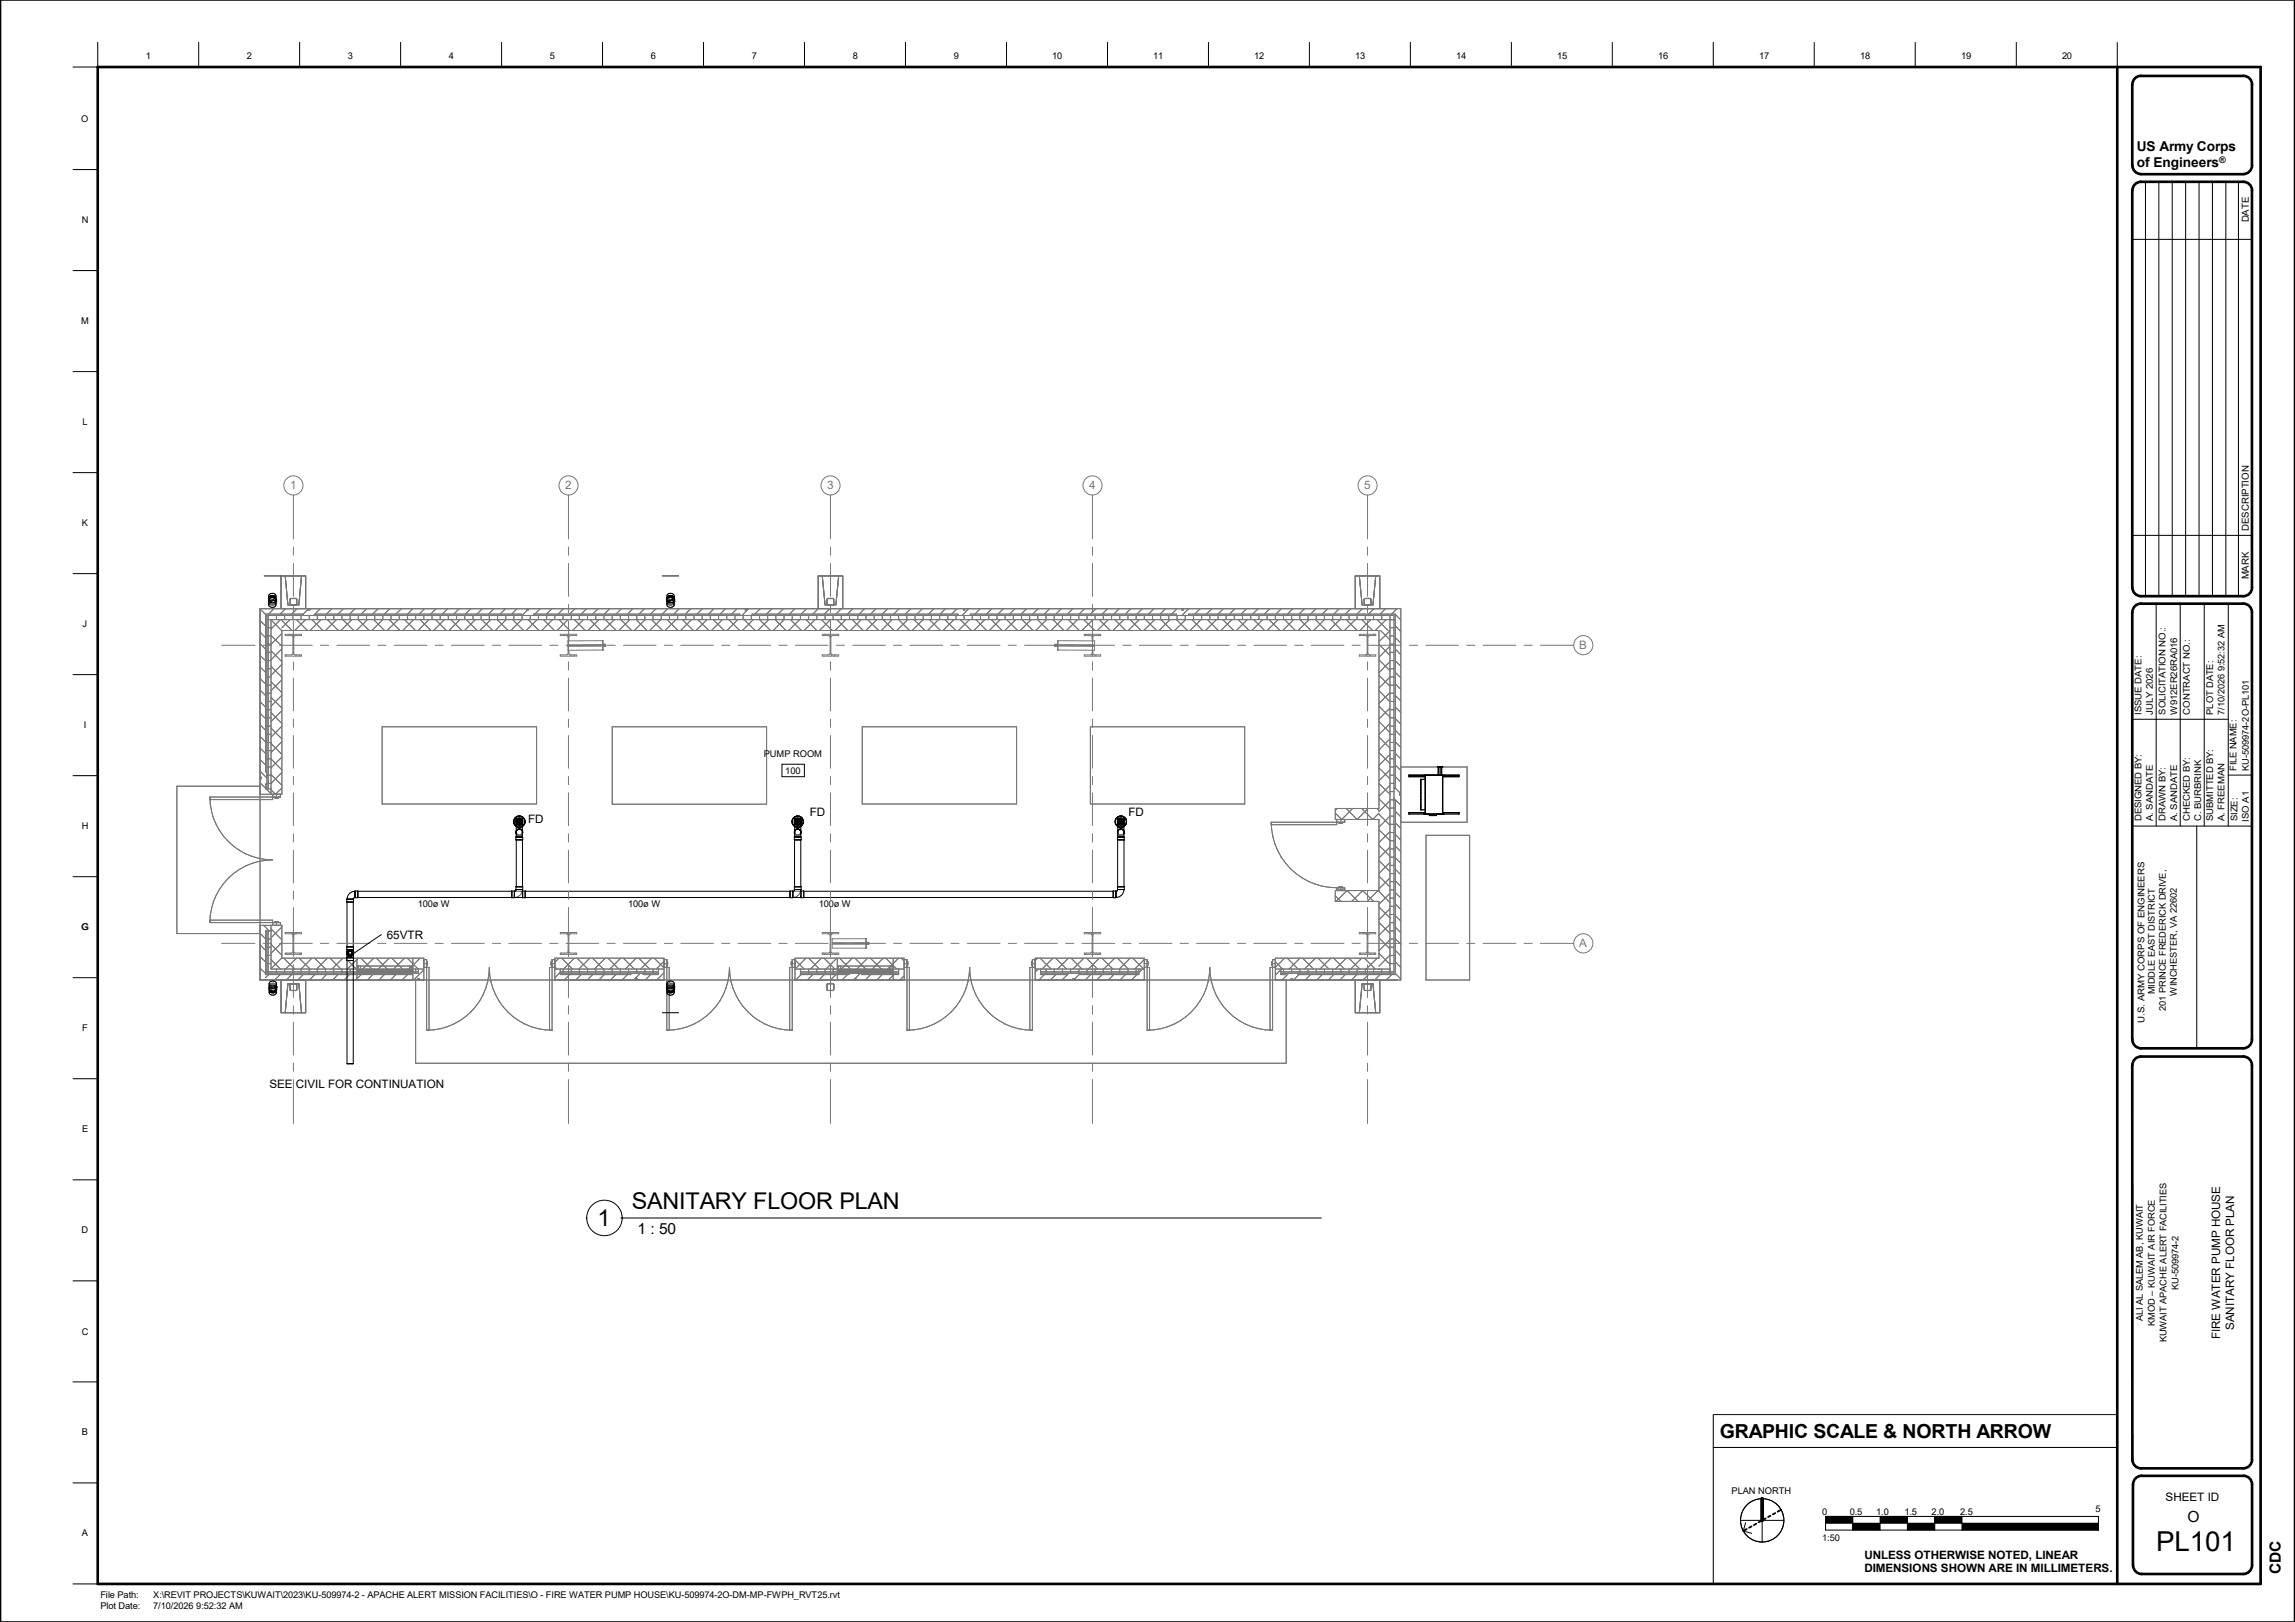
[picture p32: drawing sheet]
<svg xmlns="http://www.w3.org/2000/svg" width="841mm" height="594mm" viewBox="0 0 841 594" stroke-linecap="round" stroke-linejoin="round" font-family="sans-serif">
<defs><g id="words">
<text font-size="10.1" x="790.2" y="567.9">PL101</text>
<g font-size="8.5">
<text x="231.5" y="443">SANITARY FLOOR PLAN</text>
<text x="218.9" y="448.9">1</text>
</g>
<text font-size="7.1" x="630.3" y="526.7">GRAPHIC SCALE &amp; NORTH ARROW</text>
<g font-size="5.6">
<text x="233.6" y="452.1">1 : 50</text>
<text x="801.7" y="557.4">O</text>
<text x="835.9" y="576.7" transform="rotate(-90 835.9 576.7)">CDC</text>
</g>
<g font-size="5">
<text x="783.1" y="55.5">US Army Corps</text>
<text x="783.1" y="61.3">of Engineers</text>
</g>
<g font-size="4.3" fill="#777">
<text x="106.3" y="179.3">1</text>
<text x="207.1" y="179.3">2</text>
<text x="303.1" y="179.3">3</text>
<text x="399.1" y="179.3">4</text>
<text x="499.9" y="179.3">5</text>
<text x="578.7" y="237.7">B</text>
<text x="578.7" y="347">A</text>
</g>
<g font-size="4.3">
<text x="296.7" y="298.9">FD</text>
<text x="413.5" y="298.9">FD</text>
<text x="193.5" y="301.5">FD</text>
<text x="141.7" y="343.7">65VTR</text>
<text x="98.7" y="398.5">SEE CIVIL FOR CONTINUATION</text>
<text x="813.6" y="490.6" transform="rotate(-90 813.6 490.6)">FIRE WATER PUMP HOUSE</text>
<text x="818.7" y="487.2" transform="rotate(-90 818.7 487.2)">SANITARY FLOOR PLAN</text>
<text x="793.6" y="549.7">SHEET ID</text>
</g>
<g font-size="4.2">
<text x="683.2" y="570.8">UNLESS OTHERWISE NOTED, LINEAR</text>
<text x="683.2" y="575.8">DIMENSIONS SHOWN ARE IN MILLIMETERS.</text>
</g>
<g font-size="3.5">
<text x="824.1" y="81.4" transform="rotate(-90 824.1 81.4)">DATE</text>
<text x="824.1" y="194.4" transform="rotate(-90 824.1 194.4)">DESCRIPTION</text>
<text x="824.1" y="212.2" transform="rotate(-90 824.1 212.2)">MARK</text>
</g>
<g font-size="3.4">
<text x="53.5" y="21.5">1</text>
<text x="90.5" y="21.5">2</text>
<text x="127.5" y="21.5">3</text>
<text x="164.5" y="21.5">4</text>
<text x="201.5" y="21.5">5</text>
<text x="238.5" y="21.5">6</text>
<text x="275.5" y="21.5">7</text>
<text x="312.5" y="21.5">8</text>
<text x="349.5" y="21.5">9</text>
<text x="385.6" y="21.5">10</text>
<text x="422.6" y="21.5">11</text>
<text x="459.6" y="21.5">12</text>
<text x="496.6" y="21.5">13</text>
<text x="533.7" y="21.5">14</text>
<text x="570.7" y="21.5">15</text>
<text x="607.7" y="21.5">16</text>
<text x="644.7" y="21.5">17</text>
<text x="681.6" y="21.5">18</text>
<text x="718.6" y="21.5">19</text>
<text x="755.6" y="21.5">20</text>
<text x="29.8" y="44.6">O</text>
<text x="29.9" y="81.6">N</text>
<text x="29.8" y="118.6">M</text>
<text x="30.2" y="155.6">L</text>
<text x="30" y="192.6">K</text>
<text x="30.3" y="229.6">J</text>
<text x="784.8" y="261.7" transform="rotate(-90 784.8 261.7)">ISSUE DATE:</text>
<text x="788.9" y="261.7" transform="rotate(-90 788.9 261.7)">JULY 2026</text>
<text x="793.6" y="261.7" transform="rotate(-90 793.6 261.7)">SOLICITATION NO.:</text>
<text x="797.8" y="261.7" transform="rotate(-90 797.8 261.7)">W912ER26RA016</text>
<text x="802.4" y="261.7" transform="rotate(-90 802.4 261.7)">CONTRACT NO.:</text>
<text x="811.1" y="261.7" transform="rotate(-90 811.1 261.7)">PLOT DATE:</text>
<text x="815.2" y="261.7" transform="rotate(-90 815.2 261.7)">7/10/2026 9:52:32 AM</text>
<text x="30.7" y="266.6">I</text>
<text x="279.9" y="277.1">PUMP ROOM</text>
<text x="287.8" y="283.3">100</text>
<text x="819.6" y="282.3" transform="rotate(-90 819.6 282.3)">FILE NAME:</text>
<text x="824.1" y="282.3" transform="rotate(-90 824.1 282.3)">KU-509974-2O-PL101</text>
<text x="29.9" y="303.6">H</text>
<text x="784.8" y="300.8" transform="rotate(-90 784.8 300.8)">DESIGNED BY:</text>
<text x="788.9" y="300.8" transform="rotate(-90 788.9 300.8)">A. SANDATE</text>
<text x="793.6" y="300.8" transform="rotate(-90 793.6 300.8)">DRAWN BY:</text>
<text x="797.8" y="300.8" transform="rotate(-90 797.8 300.8)">A. SANDATE</text>
<text x="802.4" y="300.8" transform="rotate(-90 802.4 300.8)">CHECKED BY:</text>
<text x="806.6" y="300.8" transform="rotate(-90 806.6 300.8)">C. BURBRINK</text>
<text x="811.1" y="300.8" transform="rotate(-90 811.1 300.8)">SUBMITTED BY:</text>
<text x="815.2" y="300.8" transform="rotate(-90 815.2 300.8)">A. FREEMAN</text>
<text x="820" y="300.8" transform="rotate(-90 820 300.8)">SIZE:</text>
<text x="824.1" y="300.9" transform="rotate(-90 824.1 300.9)">ISO A1</text>
<text x="153.1" y="332.1">100ø W</text>
<text x="230.2" y="332.1">100ø W</text>
<text x="300" y="332.1">100ø W</text>
<text x="29.8" y="340.6">G</text>
<text x="789.7" y="364.2" transform="rotate(-90 789.7 364.2)">MIDDLE EAST DISTRICT</text>
<text x="797.7" y="364.6" transform="rotate(-90 797.7 364.6)">WINCHESTER, VA 22602</text>
<text x="793.7" y="370.2" transform="rotate(-90 793.7 370.2)">201 PRINCE FREDERICK DRIVE,</text>
<text x="30.1" y="377.6">F</text>
<text x="785.8" y="374.5" transform="rotate(-90 785.8 374.5)">U.S. ARMY CORPS OF ENGINEERS</text>
<text x="30.1" y="414.7">E</text>
<text x="29.9" y="451.7">D</text>
<text x="798.3" y="472.5" transform="rotate(-90 798.3 472.5)">KU-509974-2</text>
<text x="785.2" y="483.9" transform="rotate(-90 785.2 483.9)">ALI AL SALEM AB, KUWAIT</text>
<text x="789.7" y="485.6" transform="rotate(-90 789.7 485.6)">KMOD – KUWAIT AIR FORCE</text>
<text x="29.9" y="488.8">C</text>
<text x="794" y="491.7" transform="rotate(-90 794 491.7)">KUWAIT APACHE ALERT FACILITIES</text>
<text x="30" y="525.7">B</text>
<text x="634.6" y="547.1">PLAN NORTH</text>
<text x="667.7" y="554.9">0</text>
<text x="677.8" y="554.9">0.5</text>
<text x="687.5" y="554.9">1.0</text>
<text x="697.9" y="554.9">1.5</text>
<text x="707.9" y="554.9">2.0</text>
<text x="718.3" y="554.9">2.5</text>
<text x="767.9" y="553.6">5</text>
<text x="30" y="562.7">A</text>
<text x="667.7" y="564.4">1:50</text>
<text x="36.8" y="585.4">File Path:</text>
<text x="56.1" y="585.4">X:\REVIT PROJECTS\KUWAIT\2023\KU-509974-2 - APACHE ALERT MISSION FACILITIES\O - FIRE WATER PUMP HOUSE\KU-509974-2O-DM-MP-FWPH_RVT25.rvt</text>
<text x="36.8" y="589.5">Plot Date:</text>
<text x="56.1" y="589.5">7/10/2026 9:52:32 AM</text>
</g>
<text font-size="3.3" x="813.3" y="59.8">®</text>
</g></defs>
<g fill="none" stroke="#ddd" stroke-width=".37">
<path d="M99.2 219.9h.2M99.4 219.8l.2 .1M100.2 219.8l-.2 .1M100.4 219.9h-.1M245.1 219.9h.2M245.3 219.8h.1M245.3 219.8l.2 .1M246.1 219.8l-.2 .1M246.3 219.9h-.1M98.7 220.3v.1M101 220.3l-.1 .1M244.6 220.3v.1"/>
<path d="M246.9 220.3l-.1 .1M98.8 361.4h.1M98.8 361.4v.1M99.5 361.9h-.1M99.6 361.9h.2M100.2 361.9h.2M100.4 361.9h.2M100.4 361.9h.1M101.1 361.4h.1M101.1 361.4v.1M244.6 361.4h.1M244.6 361.4v.1"/>
<path d="M245.1 361.9h.4M245.9 361.9h.2M246.2 361.9h.1M246.8 361.4v.1"/>
</g>
<g fill="none" stroke="#c7c7c7" stroke-width=".37">
<path d="M98.6 219.4v.1M98.6 220v.1M98.6 219.5h.1M98.6 219.2l.1 .1M98.7 219.4h.1M98.7 219.6l.1 .1M98.8 219.5h.1M98.8 219.7h.1M98.8 218.9l.1 .1M98.8 219.6l.5 .2M98.9 219.7l.3 .2M99.1 219.1h.1"/>
<path d="M99.1 219.1h1.4M99.4 219.9v.1M99.6 219.9h.4M100.2 219.9l-.8 .1M100.7 218.9h.1M100.7 219.7l-.3 .2M100.8 219.7h.1M100.8 219.6l-.6 .2M100.8 218.9l-.2 .1M100.8 219.5h.1M100.9 219.6l-.1 .1M101 219.2l-.1 .2"/>
<path d="M101 219.5h.1M101 219.9v.1M101 220v.1M244.5 220v.1M244.5 219.4v.1M244.5 219.5h.1M244.6 219.2v.1M244.6 219.4h.1M244.6 219.6l.2 .1M244.7 219.5h.1M244.8 219.7h.1M244.8 219.6l.4 .2"/>
<path d="M244.8 218.9l.1 .1M244.8 219.7l.3 .1M245 219.1h.1M245.1 219.8v.1M245.1 219.1h1.3M245.3 219.9h.9M245.5 219.9h.4M246.3 219.8h-.1M246.4 219.8l-.1 .1M246.6 218.9h.1M246.6 218.9l-.1 .1M246.7 219.6l-.4 .2"/>
<path d="M246.7 218.9h-.1M246.7 219.5h.1M246.8 219.6l-.4 .2M246.8 219.3v.1M246.9 219.5h.1M246.9 219.2l-.1 .1M246.9 219.9v.2M98.7 220.3v.2M98.9 220.7l.1 .1M99.2 220.9l.2 .1M100.1 221.1h-.3M100.5 220.9l-.2 .1"/>
<path d="M100.8 220.6l-.1 .2M101 220.2v.1M101 220.3l-.1 .1M244.6 220.3v.1M244.6 220.4h.1M244.6 220.4v.1M244.8 220.7l.1 .1M245.2 220.9l.1 .1M246 221.1h-.3M246.4 220.9l-.2 .1M246.4 221v.1M246.7 220.6l-.1 .2"/>
<path d="M246.9 220.2v.1M246.9 220.3l-.1 .1M191.4 304.9v.1M293.5 304.9v.1M411.9 304.9v.1M188.5 326.4v.1M188.5 328.7h.1M290.5 326.4v.1M290.5 328.7h.1M127.2 349h.1M127.2 349.4v.1M127.2 350.8h.1"/>
<path d="M128 347.8h.6M128.6 347.8h.1M129.4 350.8h.1M98.8 361.7v.2M98.8 362.2v.1M98.8 361.4v.2M98.8 361.4h.1M98.8 362.4v.1M99 362.1l-.1 .1M99.1 361l-.1 .2M99.1 362.8h-.1M99.3 362.7h1.3"/>
<path d="M99.4 361.9l-.3 .1M99.5 360.8l-.2 .1M99.5 361.9l-.5 .3M99.5 361.9h.9M99.8 361.9h.1M99.8 361.9h.4M100 360.7h-.3M100.4 360.7l.1 .1M100.5 361.9l.5 .4M100.6 361.9h.1M100.6 361.9l.4 .3M100.8 362.8h.1"/>
<path d="M100.8 361l.1 .1M101 361.3h.1M101.1 362.4v.1M101.1 361.3v.2M101.1 362.2l.1 .1M101.1 361.5h.1M101.2 362.3h.1M101.2 361.7v.1M244.5 361.7v.2M244.5 362.3h.1M244.6 362.5h.1M244.6 362.2l-.1 .1"/>
<path d="M244.6 361.4h.1M244.6 362.4h.1M244.6 361.4v.2M244.7 362.1l-.1 .1M244.9 361l-.2 .2M244.9 362.8h-.1M245.1 361.9h.1M245.1 362.7h1.3M245.1 361.9l-.3 .1M245.2 360.8l-.1 .1M245.3 361.9h.9M245.3 361.9l-.6 .3"/>
<path d="M245.5 361.9h.1M245.5 361.9h.4M245.7 360.7h-.3M246.2 360.7l.1 .1M246.2 361.9l.5 .3M246.4 360.7h.1M246.4 361.9h.1M246.4 361.9l.4 .3M246.5 361l.1 .1M246.6 362.8h.1M246.7 362.2l.1 .1M246.8 361.3h.1"/>
<path d="M246.8 361.3v.2M246.8 361.4h.1M246.8 362.4l.1 .1M246.9 362.2v.1M246.9 362.3h.1M246.9 361.7v.1"/>
</g>
<g fill="none" stroke="#a4a4a4" stroke-width=".37">
<path d="M98.6 219.4v.5M98.6 219.9v.4M98.6 219.4h.1M98.7 219.3h.1M98.7 219.4l-.1 .5M98.7 219.4v.1M98.7 219.5v.1M99 219h.1M99.4 218.7l-.7 .7M99.8 218.7l.8 .2M100.1 219.8h-.2M100.6 218.9l.3 .4"/>
<path d="M100.6 219h-.1M100.9 219.4l.1 .5M100.9 219.4v.1M101 219.5l-.1 .1M101 219.4v.8M244.5 219.4l.1 .9M244.5 219.4h.1M244.6 219.5v.1M244.6 219.3h.1M244.6 219.4l-.1 .5M244.6 219.4v.1M244.9 219h.1"/>
<path d="M245.3 218.7l-.7 .7M245.7 218.7l.8 .2M246 219.8h-.2M246.4 218.7h.1M246.5 218.9l.3 .4M246.5 219h-.1M246.8 219.3h.1M246.8 219.4l.1 .8M246.8 219.4v.1M246.8 219.5v.1M247 219.4v.4M98.6 220.4v.1"/>
<path d="M98.6 220.3l.4 .5M98.6 220.2h.1M98.8 220.1v.1M99 220.8a1.18 1.18 0 0 0 1.6 0M99 220.8l.2 .1M100.3 221l-.2 .1M100.8 220.1v.1M100.9 220.4l-.1 .2M101 220.4v.1M101 220.1l-.5 .8M101 220.4h.1M244.5 220.4h.1"/>
<path d="M244.5 220.4v.1M244.5 220.2h.1M244.6 220.3l.1 .3M244.7 220.5v.1M244.7 220.1v.1M244.7 220.6l.2 .2a1.18 1.18 0 0 0 1.6 0M244.9 220.8l.3 .1M246.2 221l-.2 .1M246.4 221v.1M246.7 220.6l-.3 .3M246.8 220.5l-.1 .1M246.8 220.1l-.1 .1"/>
<path d="M246.8 220.4l-.1 .2M246.9 220.5h.1M246.9 220.1l-.1 .4M247 220.4l-.1 .1M189.2 304.8v.2M189.3 305.2v.1M189.4 305.5l.1 .1M189.5 305.6h.1M189.8 305.8l.1 .1M190.3 305.9h.1M190.5 305.9h-.1M190.9 305.8l-.1 .1"/>
<path d="M191.1 305.6h.1M191.2 305.5l-.1 .1M191.4 305.1h.1M191.4 305.1l-.1 .2M191.4 305.1l-.1 .1M191.4 304.8v.3M291.2 304.8v.2M291.3 305.2v.1M291.5 305.5l.1 .1M291.8 305.8l.1 .1M292.3 305.9h.1M292.5 305.9h-.1"/>
<path d="M292.8 305.9h.1M292.9 305.8l-.1 .1M293.2 305.5l-.1 .1M293.4 305.1l-.1 .2M293.4 305.1v.1M293.5 304.8l-.1 .3M293.5 305l-.1 .1M409.6 304.8v.2M409.7 305.2v.1M409.9 305.5l.1 .1M410 305.6h.1M410.3 305.8v.1"/>
<path d="M410.8 305.9h.1M410.9 305.9h-.1M411.2 305.9h.1M411.3 305.8l-.1 .1M411.6 305.6h-.1M411.6 305.5v.1M411.8 305.1h.1M411.8 305.1l-.1 .2M411.8 305.1v.1M411.9 304.8l-.1 .3M128.1 329.4h.1M188.5 326.5v2.1"/>
<path d="M190.5 325.8h.1M191.5 326.4v.1M191.5 328.7h.1M290.5 326.5v2.1M293.5 326.4v.1M293.5 328.7h.1M127.2 349.1h.1M127.2 348.5v1M127.2 347.8h.1M127.2 349a1.14 1.14 0 0 0 1 1.1 1.14 1.14 0 0 0 1.2-.9M127.3 350.8h2.1M127.5 348.2l-.3 .8"/>
<path d="M128 347.8h.6M128 347.9h.1M128 347.9l-.5 .3M128.3 347.9h-.3M128.3 347.9h.3M128.6 347.8h.1M128.6 347.9l.5 .3M129.1 348.2l.2 .2M129.3 348.4l.1 .3M129.4 348.7v.5M129.4 347.8h.1M129.5 348.5v1"/>
<path d="M98.7 362v.4M98.7 361.9l.1 .5M98.8 361.3v.1M98.8 361.9h-.1M98.8 361.6l-.1 .3M98.8 361.3l-.1 .1M98.8 361.4h.1M98.8 362.4h.1M98.8 361.4v.3M98.9 362.3l.7 .8M98.9 362.2h-.1M98.9 361.3l-.1 .1"/>
<path d="M99 361.5l-.1 .2M99 361.2l-.2 .2M99.1 361l-.2 .3M99.2 362.7l-.1 .1M99.3 360.9l-.2 .1M99.5 360.7l-.3 .2M99.6 360.7l1.2 .2M99.7 360.7l-.2 .1M99.9 361.9l-.2 .1M100.2 363.1h-.2M100.5 360.8l.3 .1M100.7 362.7l.1 .1"/>
<path d="M100.8 360.9v.1M100.8 362.8l-.6 .3M100.8 361l.3 .4M100.9 361.1l.1 .2M101 361.5v.2M101 362.2h.1M101.1 362.4h.1M101.1 361.4l.1 .2M101.1 361.4h.1M101.1 362.4l-.3 .4M101.1 361.5l.1 .9M101.2 361.3v.1"/>
<path d="M101.2 362.3v.1M101.2 361.9l-.2 .4M244.5 361.9l.1 .3M244.5 361.3h.1M244.5 361.3v.1M244.6 361.6l-.1 .8M244.6 361.4l-.1 .3M244.6 361.4h.1M244.6 362.4v.1M244.6 362.5l.7 .6M244.6 361.3v.1M244.7 361.5v.2"/>
<path d="M244.7 361.2l-.1 .2M244.9 361l-.2 .3M245 362.7l-.1 .1M245 360.9l-.1 .1M245.3 360.7l-.4 .2M245.3 360.7l1.2 .2M245.4 360.7l-.2 .1M245.7 361.9l-.3 .1M246.3 360.8l.2 .1M246.4 360.7h.1M246.4 363.1h.1M246.4 362.7l.1 .1"/>
<path d="M246.5 360.9v.1M246.5 362.8l-.8 .3M246.5 361l.3 .3M246.6 361.1l.2 .2M246.7 361.5l.1 .2M246.8 361.3v.1M246.8 362.2h.1M246.8 362.4h.1M246.8 361.4h.1M246.8 361.4l.1 .1M246.8 362.4l-.3 .4M246.9 361.5l-.1 .8"/>
<path d="M246.9 361.3h.1M246.9 361.5v.1M246.9 361.4h.1M246.9 361.3v.1M246.9 362.3v.1M247 361.8v.6"/>
</g>
<g fill="none" stroke="#656565" stroke-width=".37">
<path d="M98.5 218.3l.3 .6M98.6 219.5h.1M98.6 219.1v.1M98.6 220v.1M98.7 219.4h.1M98.7 219.4l-.1 .3M98.7 219.6h.1M98.7 219.2v.2M98.7 219.5h.1M98.8 219.5v.1M98.9 219.7h.1M99 219h.1"/>
<path d="M99.1 219v.1M99.3 219.8h.1M99.4 219.8v.1M99.7 220h.1M99.8 219.8h.4M99.8 219.8l-.8 .2-.4 .7M99.8 218.8l.7 .3M99.8 218.8a1.06 1.06 0 0 0-1 1.3M99.8 219.9h.1M99.8 218.8l.5 .4M99.8 219.9l-.3 .1-.2 .6M99.8 218.7h-.4"/>
<path d="M99.9 220h.1M100.2 219.9h.1M100.2 219.8h.1M100.2 219.9l.8 .7M100.2 219.6l-.1 .2M100.3 219.1h.1M100.3 219.2v.4M100.4 219.8h.1M100.5 219.8v.1M100.5 219.1l.3 1M100.5 219v.1M100.6 219.7h.1"/>
<path d="M100.6 219h.1M100.7 219.7h.1M100.8 219.5v.1M100.9 219.6h.1M100.9 219.2v.2M100.9 219.4h.1M100.9 219.4l.1 .3M101 219.5h.1M101 220h.1M101 219.2h.1M101 219.9h.1M101 219.6h.1"/>
<path d="M101 219.8v.1M101 220v.3M101 219.1v.1M101.1 218.3l-.3 .6M244.4 218.3l.4 .6M244.5 219.5h.1M244.5 219.1v.1M244.6 219.5h.1M244.6 219.4h.1M244.6 219.4l-.1 .3M244.6 219.6h.1M244.6 219.2v.2"/>
<path d="M244.7 219.7h.1M244.8 219.5v.1M244.8 219.7h.1M244.9 219h.1M245 219v.1M245.2 219.8h.1M245.4 219.8v.1M245.6 220h.1M245.7 219.9h.1M245.7 219.8l.4 .1M245.7 219.8l-1 .4M245.7 219.9l-.5 .4v.3l.5 .4"/>
<path d="M245.7 218.7h-.4M245.8 220h.1M246 218.9l.3 .3M246.1 219.8v.1M246.1 219.8h.1M246.1 219.9l.8 .7M246.2 219.9h.1M246.3 219.1h.1M246.3 219.2l-.3 .6M246.3 219.8h.1M246.4 218.7h.1M246.4 219v.1"/>
<path d="M246.5 219.7h.1M246.5 219h.1M246.6 219.7h.1M246.8 219.5l-.1 .1M246.8 219.6h.1M246.8 219.2v.2M246.8 219.4h.1M246.8 219.4l.1 .3M246.9 219.5h-.1M246.9 220h.1M246.9 219.1v.1M246.9 220v.3"/>
<path d="M247 219.9h.1M247 219.5h.1M247 219.6h.1M247 219.8v.1M247.1 218.3l-.4 .6M98.5 220.7a1.4 1.4 0 0 0 1.1 1.1 1.4 1.4 0 0 0 1.4-.7M98.6 220.3v.4M98.6 220.4h.1M98.6 220.7v.3M98.6 220.1h.1M98.6 220.1v.2M98.6 220v.2"/>
<path d="M98.6 220.5v.1M98.6 221a1.44 1.44 0 0 0 2.4 0M98.7 220.4v.1M98.7 220.5h.1M98.8 220.5l.6 .5M98.8 220.2l.5 .6 .5 .2M99 220.8h.1M99.3 220.6h.1M99.3 220.6l.5 .4M99.4 221h.1M100.4 221h.1M100.5 220.9h.1"/>
<path d="M100.6 220.8l-1.2 .2M100.6 220.8h.1M100.7 220.7h.1M100.8 220.6h.1M100.8 220.2l-.4 .6-.6 .2M100.9 220.5h.1M100.9 220.5l-.3 .3M100.9 220.4h.1M100.9 220.4v.1M101 220.1h.1M101 220.5a1.35 1.35 0 0 1-2.4 .1M101 220.6v.1"/>
<path d="M101 220.4h.1M101 220.3v.4M101 220.7v.3M101.1 220.7l-.1 .4M244.4 220.7v.3a1.55 1.55 0 0 0 2.5 .1M244.5 220.4h.1M244.5 220.3v.4M244.5 220.7l.1 .3M244.5 220.1h.1M244.5 220.1v.1M244.5 220.5l.1 .1M244.5 220.1l.1 .2"/>
<path d="M244.5 220.6v.1M244.6 220.6a1.34 1.34 0 0 0 2.3 0M244.6 221a1.4 1.4 0 0 0 2.2 0M244.6 220.4l.7 .6M244.7 220.1a1.07 1.07 0 0 1 1-1.3 1.07 1.07 0 0 1 1.1 1.3M244.7 220.2l-.2 .4M244.7 220.2l.5 .6 .5 .2M244.9 220.8h.1M245.3 221h.1M246.3 221h.1M246.4 220.9h.1M246.5 220.8l-1.2 .2"/>
<path d="M246.5 220.8h.1M246.6 220.7h.1M246.7 220.6h.1M246.7 220.6l-.2 .2M246.7 220.2l-.3 .5-.7 .3M246.8 220.4h.1M246.8 220.4l-.1 .2M246.9 220.5v.1M246.9 220.6l.1 .1M247 220.4h.1M247 220.3v.4M247 220.7l-.1 .3"/>
<path d="M247.1 220.7l-.2 .4M190.3 299.8l-.9 .6-.2 1M190.3 299.8a1.09 1.09 0 0 0-1.1 1.1M190.3 299.8l.5 .1M190.7 299.9l.7 .8M190.8 299.9l.6 .7M291.9 299.9l-.6 .5-.1 1M292.3 299.8h.1M292.3 299.8a1.09 1.09 0 0 0-1.1 1.1M292.3 299.8l.4 .1M292.7 299.9l.6 .5 .2 1M292.7 299.9l.7 .7"/>
<path d="M410.3 299.9l-.6 .5M410.7 299.8h.1M410.8 299.8a1.09 1.09 0 0 0-1.2 1.1M410.8 299.8l.3 .1M411.1 299.9l.6 .5 .2 1M411.1 299.9l.7 .7M189.1 307.6h2.4M189.2 304.3v.8M189.2 304.9v.2M189.2 306.6h2.2M189.2 305.3l.2 .4M189.2 301.1a1.15 1.15 0 0 0 1.1 .9 1.15 1.15 0 0 0 1.1-.8"/>
<path d="M189.2 305.1l.1 .1M189.2 305.1l.7 .8M189.3 305.3l.1 .2M189.4 305.7h.1M189.5 305.7l.8 .4 .8-.4M189.6 305.6l.2 .2M189.6 304l-.3 .2M189.7 303.9h1.2M189.9 305.9h.8M189.9 305.9h.1M190.7 305.9h.1M190.7 305.9h-.2"/>
<path d="M191.1 304l.2 .2M191.1 305.6l-.2 .2M191.2 305.7h.1M191.3 305.3l-.1 .2M191.3 305.4l-.5 .5M191.3 304.4l.1 .2M191.3 305.2v.2M191.4 304.3v.8M191.4 305l-.1 .4M191.4 305.3l-.2 .4M291.1 307.6h2.4M291.1 300.6a1.25 1.25 0 0 1 2-.7 1.25 1.25 0 0 1 0 2.1 1.25 1.25 0 0 1-2-.7"/>
<path d="M291.2 301h.1M291.2 306.6h2.3M291.2 304.3l.1 1.1M291.2 304.9l.1 .2M291.2 305.3l.3 .4M291.2 301.1a1.12 1.12 0 0 0 1.1 .9 1.12 1.12 0 0 0 1.1-.8M291.3 305.1v.1M291.3 305.3l.2 .2M291.3 305.4l.6 .5M291.5 305.7h.1M291.5 305.7l.8 .4 .9-.4M291.6 305.6l.2 .2"/>
<path d="M291.6 304l-.3 .2M291.8 303.9h1.1M291.9 305.9h.1M291.9 305.9h.8M292.7 305.9h.1M292.7 305.9h-.2M293.1 304l.2 .2M293.1 305.6l-.2 .2M293.2 305.7h.1M293.3 305.4l-.5 .5M293.3 305.3l-.1 .2M293.4 304.4l.1 .2"/>
<path d="M293.4 305.2l-.1 .2M293.5 304.3l-.1 .8M293.5 305l-.2 .4M293.5 305.3l-.3 .4M409.5 301.3l.2 .2M409.5 307.6h2.4M409.6 301h.1M409.6 301.1l.1 .4M409.6 304.3l.1 1.1M409.6 306.6h2.3M409.6 304.9l.1 .2M409.6 305.3l.3 .4"/>
<path d="M409.7 305.1v.1M409.7 300.3a1.24 1.24 0 0 1 1.2-.6 1.24 1.24 0 0 1 1 .9M409.7 300.3l-.2 .3M409.7 300.4l-.1 1M409.7 305.3l.2 .2M409.7 305.4l.6 .5M409.9 305.7h.1M410 305.6l.2 .2M410 304l-.3 .2M410.2 303.9h1.1M410.3 305.9h.1M410.3 305.9h.8"/>
<path d="M411.1 305.9h.1M411.1 305.9h-.2M411.5 304l.2 .2M411.5 305.6l-.2 .2M411.7 305.3l-.1 .2M411.7 305.4l-.5 .5M411.8 304.4l.1 .2M411.8 305.2l-.1 .2M411.9 301.2a1.14 1.14 0 0 1-1 .9 1.14 1.14 0 0 1-1.2-.6M411.9 304.3l-.1 .8M411.9 305l-.2 .4M411.9 305.3a1.2 1.2 0 0 1-2 .4"/>
<path d="M411.9 301.3a1.25 1.25 0 0 1-1 .9 1.25 1.25 0 0 1-1.2-.7M127.1 330.4h2.4M127.2 329.4h2.3M128.1 329.4h.1M130.1 326.4v2.3M131.1 326.4v2.4M187.5 326.4v2.4M188.5 326.4v2.4M188.7 326.4h2.6M189.1 324.8h2.4M189.2 325.8h2.2M191.3 326.5a2.72 2.72 0 0 1-2.5 2.2"/>
<path d="M191.5 326.4v2.4M192.5 326.4v2.4M289.5 326.4v2.4M290.5 326.4v2.4M290.7 326.4h2.6M291.1 324.8h2.4M291.2 325.8h2.3M292.4 328l-1.6 .7M293.4 326.5l-1 1.5M293.5 326.4v2.4M294.5 326.4v2.4M408 326.4v2.4"/>
<path d="M408.9 326.4v2.3M409.5 324.8h2.4M409.6 325.8h2.3M127.1 351.8h2.4M127.1 347.8h.9M127.1 350.8h2.4M127.1 346.8h2.4M127.2 348.6h.1M127.2 349v.1M127.2 349.5v.4M127.2 349.3h.1M127.3 348.7h.1"/>
<path d="M127.3 348.4h.1M127.5 348.2h.1M127.5 349.8h.1M127.8 348h.1M127.8 350h.1M128 347.9h.1M128 350.1h.1M128.6 347.8h.1M128.6 347.9h.1M128.6 350.1h.1M128.7 347.8h.8M128.8 349.4a.61 .61 0 0 0-.3-1 .61 .61 0 0 0-.8 .7 .61 .61 0 0 0 1 .3"/>
<path d="M128.9 348h.1M128.9 350h.1M129.1 348.2h.1M129.1 349.8h.1M129.3 348.4h.1M129.4 348.7h.1M129.4 349.3h.1M129.4 348.7l.1 .3M98.7 361.4h.1M98.7 361.9h.1M98.7 362.3h.1M98.7 362.1h.1"/>
<path d="M98.7 361.1v.3M98.7 361.1l.1 .1M98.8 362.5v.2M98.8 362.1l.1 .4M98.8 361.5l-.1 .5M98.8 363.1l-.2 .4M98.8 361.4h.1M98.9 362.2h-.1M98.9 361.7v.2a1.06 1.06 0 0 0 1.1 1.1M99 362.2l-.1 .1M99 362.1h.1M99 362.9l-.2 .1"/>
<path d="M99.1 361.1h.1M99.1 362l-.1 .1M99.1 362.1v.1M99.1 361h.1M99.1 362.8h.1M99.1 360.4l-.4 .6M99.2 361h.1M99.2 360.9l-.4 .5M99.2 360.4a1.32 1.32 0 0 1 2 .6M99.2 362.7h.1M99.3 361.1l-.3 .4M99.3 360.9h.1"/>
<path d="M99.4 360.8h.1M99.5 361.9h.1M99.6 361.9h.4M99.6 363.1h.4M99.6 361.9h-.1M99.6 361.9h.1M99.7 362h.1M99.7 362l-.3 .6 .6 .4M99.8 361.9h.1M99.8 362.6h.1M99.9 361.8h.1M99.9 361.9h.1"/>
<path d="M100 360.8l.5 .1 .5 .6M100 360.8l-.7 .3M100 360.8l.5 .4v.3l-.5 .4M100.3 361.9h.1M100.3 362.6h.1M100.4 360.7h.1M100.4 361.9h.1M100.4 360.7l-1.2 .2M100.4 360.7l.4 .2M100.4 361.9h-.4M100.5 362.7h.1M100.6 361.9h.1"/>
<path d="M100.6 362.7h.1M100.7 362h.1M100.8 360.9v.1M100.8 361h.1M100.8 362.8h.1M100.8 361l.2 .3M100.9 362h.1M100.9 362.8l.2 .2M101 361.7l.1 .2a1.16 1.16 0 0 1-1.1 1.1M101 361.3h.1M101 362.2h.1M101 361.3l.1 .1"/>
<path d="M101.1 361.4h.1M101.1 362.2h.1M101.1 361.2a1.19 1.19 0 0 0-1.2-.6 1.19 1.19 0 0 0-1 .9l.7 .4M101.1 361.2l.1 .1M101.1 361.5l.1 .3M101.1 360.6a1.48 1.48 0 0 0-2.5 .5M101.1 360.6h.1M101.1 363.1l.2 .4M101.2 362.1l-.2 .4M101.2 361.2l-.8 .7M101.2 360.7l.1 .4M101.2 361.6v.1"/>
<path d="M101.2 362.5v.2M101.2 362.3h.1M101.2 361.8h.1M101.2 361.4h.1M101.2 361.1v.3M101.2 361.1v.1M244.5 361.9h.1M244.5 362.3h.1M244.5 362.1h.1M244.5 361.1l.1 .3M244.5 361.1v.1M244.5 361.7v.3"/>
<path d="M244.5 362.5v.2M244.5 362.1l.1 .4M244.5 361.2l.8 .7M244.6 362.2h.1M244.6 361.2l-.1 .1M244.6 361.2a1.34 1.34 0 0 1 2.3 0M244.6 361.5l-.1 .3M244.6 363.1l-.2 .4M244.6 361.4h.1M244.7 361.7a1.05 1.05 0 0 0 1 1.3M244.7 362.9l-.1 .1M244.7 362.2v.1"/>
<path d="M244.8 361.1h.1M244.8 362l-.1 .1M244.9 361h.1M244.9 362.1v.1M244.9 362.8h.1M244.9 360.4l-.4 .6M244.9 360.9l-.3 .5M244.9 360.4l1.2-.2 .7 .6M245 362.7h.1M245 360.9h.1M245.2 360.8h.1M245.2 361.9h.1"/>
<path d="M245.3 361.9h.4M245.3 363.1h.4M245.3 361.9h.1M245.4 361.9h.1M245.4 362l-.2 .6 .5 .4M245.4 362h.1M245.5 361.9h.1M245.5 362.6h.1M245.6 361.8h.1M245.7 361.9h.1M245.7 360.8l.6 .4-.3 .6-.3 .1M245.7 360.8l.6 .1 .4 .6"/>
<path d="M245.7 360.8l-.5 .1-.5 .6M246.1 361.9h.1M246.1 362.6h.1M246.1 360.7l-1.2 .2M246.1 360.7l.4 .2M246.1 361.9h-.4M246.2 360.7h.1M246.2 361.9h.1M246.3 362.7h.1M246.4 363.1h.1M246.4 361.9h.1M246.4 362.7h.1"/>
<path d="M246.4 362.7l-.7 .3M246.4 362h.1M246.5 360.9l.3 .5M246.5 361h.1M246.5 362.8h.1M246.6 362h.1M246.7 362.8l.2 .2M246.8 361.7l-.4 1M246.8 362.2h.1M246.8 361.4h.1M246.9 361.2v.1M246.9 361.5v.2"/>
<path d="M246.9 360.8l.1 .2M246.9 360.6a1.48 1.48 0 0 0-2.5 .5M246.9 360.6h.1M246.9 363.1l.2 .4M246.9 361.6v.1M246.9 362.2l-.1 .1M246.9 361.7l.1 .1M246.9 362.5v.2M246.9 362.1l-.1 .4M246.9 361.2l-.8 .7M246.9 360.7l.2 .4M247 362.3h.1"/>
<path d="M247 361.4h.1M247 361.1v.3M247 361.1l-.1 .1"/>
<circle cx="190.3" cy="300.9" r="1.24"/>
</g>
<g fill="none" stroke="#777" stroke-width=".37">
<path d="M107.5 181.3v16.1M208.3 181.3v16.1M304.3 181.3v16.1M400.3 181.3v16.1M501.1 181.3v16.1M104.5 210.9l1 10.6h4l1-10.6M106.3 219.3v2.3M106.3 219.3h2.4M106.4 219.3h2.2M107.5 200.4v3M107.5 206.4v12M108.6 219.3v2.3"/>
<path d="M108.7 219.3v2.3M208.3 200.4v3M208.3 206.4v12M301.3 210.9l1 10.6h4l1-10.6M303.1 219.5v1.8M304.3 200.4v3M304.3 206.4v12M305.4 219.3l-2-.1-.3 .3M305.4 219.3v2.3M305.5 219.3l-2.1-.1-.3 .3M305.5 219.3v2.3M400.3 200.4v3"/>
<path d="M400.3 206.4v12M498.1 210.9l1.1 10.6h3.9l1-10.6M500 219.3l2-.1 .4 .3M500 219.3v2.3M501.1 200.4v3M501.1 206.4v12M502.4 219.5v1.8M81.2 236.3h12.2M95.3 223.1l2 1.9M95.3 227.3l2 2M95.3 231.5l2 2.1M95.3 235.8l2 2"/>
<path d="M95.3 222.9h418v136h-418zM96.4 236.3h3M97.8 226.9h413M97.8 229.9h1.5M97.8 232.9h1.5M97.8 235.9h1.5M97.8 238.9h1.5M98.3 225.4v63.5M99.3 227l4 4.1M99.3 232.7l4 4M99.3 238.4l4 4M99.3 226.9v64"/>
<path d="M100.4 222.9l-2 2M101.3 225.4v1.5M102.4 236.3h12M102.7 226.9l-3.4 3.5M103 222.9v-12h9v12M103.3 232l-4 4M103.3 237.7l-4 4M103.3 227.2l3.7 3.7M104.3 225.4v1.5M104.5 232.3h6v.5h-2.3l-.5 .5v6.3l.5 .3h2.3v.4h-6v-.4h2.3l.6-.6-.1-6.2-.5-.3h-2.3zM104.6 222.9l-1.9 2M105 239.9l-.5 .4"/>
<path d="M106.3 232.3l-.6 .5M106.3 226.9l-3 3.1M106.3 221.6h2.4M106.4 221.6h2.2M107.3 225.4v1.5M107.4 232.3l-.5 .5M107.5 221.4v3M107.5 227.4v12M107.7 236l-.3 .2M107.7 237.2l-.3 .2M108.7 226.9l3.9 4M108.8 239.9l-.5 .4"/>
<path d="M108.9 222.9l-2 2M110 239.9l-.5 .4M110.3 225.4v1.5M111 225.4v-.5h-13.7v57.8h.5M112 226.9l-4 4M113.1 223l-2.1 2M113.1 222.9v.5h.4v-.5M113.3 225.4v1.5M114.3 226.9l4 4M115.6 225.4v-.5h75.5v.5M116.3 225.4v1.5M117.4 222.9l-2.5 2.5"/>
<path d="M117.4 236.3h3M117.6 226.9l-4 4M119.3 225.4v1.5M120 226.9l4 4M121.6 222.9l-2 2M122.3 225.4v1.5M123.3 226.9l-4 4M123.4 236.3h12.1M125.3 225.4v1.5M125.6 226.9l4 4M125.9 222.9l-2 2M128.3 225.4v1.5"/>
<path d="M128.9 226.9l-4 4M130.1 222.9l-2 2M131.3 225.4v1.5l4 4M134.3 225.4v1.5M134.4 222.9l-2 2M134.6 226.9l-4 4M136.9 226.9l4 4M137.3 225.4v1.5M138.4 236.3h3M138.6 222.9l-2 2M140.3 225.4v1.5l-4 4M142.6 226.9l4 4"/>
<path d="M142.8 222.9l-2 2M143.3 225.4v1.5M144.4 236.3h12.1M145.9 226.9l-4 4M146.3 225.4v1.5M147.1 222.9l-2 2M148.3 226.9l4 4M149.3 225.4v1.5M151.3 222.9l-1.9 2M151.6 226.9l-4 4M152.3 225.4v1.5M153.9 226.9l4 4"/>
<path d="M155.3 225.4v1.5M155.6 222.9l-2 2M157.2 226.9l-4 4M158.3 225.4v1.5M159.5 236.3h2.9M159.6 226.9l4 4M159.8 222.9l-2 2M161.3 225.4v1.5M162.9 226.9l-4 4M164.1 222.9l-2 2M164.3 225.4v1.5M165.2 226.9l4 4"/>
<path d="M165.4 236.3h12.1M167.3 225.4v1.5M168.3 222.9l-2 2M168.5 226.9l-4 4M170.3 225.4v1.5M170.9 226.9l4 4M172.6 222.9l-2 2M173.3 225.4v1.5M174.2 226.9l-4 4M176.3 225.4v1.5M176.5 226.9l4.1 4M176.8 222.9l-2 2"/>
<path d="M179.3 225.4v1.5M179.9 226.9l-4 4M180.5 236.3h3M181 222.9l-2 2M182.2 226.9l4 4M182.3 225.4v1.5M185.3 222.9l-2 2M185.3 225.4v1.5M185.5 226.9l-4 4M186.4 236.3h12.1M187.9 226.9l4 4M188.3 225.4v1.5"/>
<path d="M189.5 222.9l-2 2M191.2 226.9l-4 4M193.1 222.9v.5h.4v-.5M193.3 223.4l-2 2v1.5M193.5 226.9l4 4M193.8 222.9l-.3 .2M194.3 225.4v1.5M195.6 225.4h-.1M195.6 225.4v-.5h75.5v.5M196.8 226.9l-4 4M197.3 225.4v1.5M198 222.9l-2 2"/>
<path d="M199.2 226.9l4 4M200.3 225.4v1.5M201.5 236.3h3M202.3 222.9l-2.1 2M202.5 226.9l-4 4M203.3 225.4v1.5M204.9 226.9l3.9 4M205.6 239.9l-.3 .2M206.3 225.4v1.5M206.5 222.9l-2 2M206.8 232.3l-.5 .5M207.4 236.3h12.1"/>
<path d="M208.1 232.3l-.5 .5M208.1 236.6h1.2M208.1 236.6l.1 1.6 12.7-.1M208.2 226.9l-4.1 4M208.2 234.7v-1.4l-.3-.4-2.6-.1v-.5h6v.5l-2.6 .1-.3 .4v1.4M208.2 238.2v1.1l-.3 .5-2.6 .1v.4h6v-.4l-2.6-.1-.3-1.6M208.2 236.3v.3M208.3 221.4v3M208.3 227.4v12M208.4 236.3v.3M209.3 225.4v1.5M209.4 239.9l-.5 .4"/>
<path d="M210.5 226.9l4 4M210.6 239.9l-.5 .4M210.7 222.9l-2 2M212.3 225.4v1.5M213.8 226.9l-4 4M215 222.9l-2 2M215.3 225.4v1.5M216.2 226.9l3.9 4M218.3 225.4v1.5M219.2 222.9l-2 2M219.5 226.9l-4 4M220.8 234.7h-12.7v1.6"/>
<path d="M220.8 234.7l.2 .1M220.8 234.7l.1 1.5M220.9 238.1h.1M220.9 236.2h1.1M220.9 236.2l-12.8 .1M220.9 238h.1M220.9 234.7l.2 1.3M221 238l-.1 .1M221 236.8v.1M221.1 236h.1M221.1 236h.8M221.1 236.7h.1"/>
<path d="M221.1 236.7l-.1 1.3M221.3 225.4v1.5M221.8 226.9l4 4M221.9 236h.1M221.9 236l.1 .2M222 236.6h-1.1v1.5M222 236.6l-.9 .1M222 236.6h-13.9M222 236.2l-13.9 .1M222.5 236.3h3M223.5 222.9l-2.1 2M224.3 225.4v1.5"/>
<path d="M225.1 226.9l-4 4M227.3 225.4v1.5M227.5 226.9l4 4M227.7 222.9l-2 2M228.5 236.3h12M230.3 225.4v1.5M230.8 226.9l-4 4M231.9 222.9l-1.9 2M233.1 226.9l4 4M233.3 225.4v1.5M236.2 222.9l-2 2M236.3 225.4v1.5"/>
<path d="M236.4 226.9l-3.9 4M238.8 226.9l4 4M239.3 225.4v1.5M240.5 222.9l-2.1 2M242.1 226.9l-4 4M242.3 225.4v1.5M243.5 236.3h3M244.4 226.9l4.1 4M244.7 222.9l-2 2M245.3 225.4v1.5M247.7 226.9l-3.9 4M248.3 225.4v1.5"/>
<path d="M248.9 222.9l-2 2M249.5 236.3h12M250.1 226.9l4 4M251.3 225.4v1.5M253.2 222.9l-2 2M253.4 226.9l-4 4M254.3 225.4v1.5M255.7 226.9l4.1 4M257.3 225.4v1.5M257.4 222.9l-2 2M259.1 226.9l-4 4M260.3 225.4v1.5"/>
<path d="M261.4 226.9l4 4M261.7 222.9l-2 2M263.3 225.4v1.5M264.5 236.3h3M264.7 226.9l-4 4M265.9 222.9l-2 2M266.3 225.4v1.5M267.1 226.9l4 4M269.3 225.4v1.5M270.1 222.9l-2 2M270.4 226.9l-4 4M270.5 236.3h11.9"/>
<path d="M272.3 225.4v1.5M272.7 226.9l4 4M273.1 222.9v.5h.5v-.5M274.4 222.9l-2.5 2.5M275.3 225.4v1.5M275.6 225.4v-.5h75.5v.5M276.1 226.9l-4.1 4M278.3 225.4v1.5M278.4 226.9l4 4M278.6 222.9l-2 2M281.3 225.4v1.5M281.7 226.9l-4 4"/>
<path d="M282.9 222.9l-2 2M284.1 226.9l3.9 4M284.3 225.4v1.5M285.5 236.3h3M287.1 222.9l-2 2M287.3 225.4v1.5M287.4 226.9l-4.1 4M289.7 226.9l4 4M290.3 225.4v1.5M291.3 222.9l-2 2M291.5 236.3h11.9M293 226.9l-4 4"/>
<path d="M293.3 225.4v1.5M295.4 226.9l3.9 4M295.6 222.9l-2 2M296.3 225.4v1.5M298.7 226.9l-4 4M299.3 225.4v1.5M301 226.9l4 4M301.3 232.3h6v.5h-2.3l-.5 .5v6.3l.5 .3h2.3v.4h-6v-.4h2.4l.5-.6-.1-6.2-.4-.3h-2.4zM302.3 225.4v1.5M302.4 232.3l-.5 .5M303.1 221.3l.3 .4 2.1-.1M303.1 221.3l.3 .4 2-.1"/>
<path d="M303.6 232.3l-.5 .5M304.1 222.9l-2 2M304.3 226.9l-4 4M304.3 221.4v3M304.3 227.4v12M304.5 235.3l-.3 .2M304.5 236.5l-.3 .3M304.9 239.8l-.4 .5M305.3 225.4v1.5M306.2 239.9l-.5 .4M306.5 236.3h3M306.7 226.9l4 4"/>
<path d="M307.3 232.4l-.3 .4M308.3 222.9l-2 2M308.3 225.4v1.5M308.8 222.9v-12h-9v12l-1.9 2M310 226.9l-4 4M311.3 225.4v1.5M312.3 226.9l4 4M312.5 236.3h12M312.6 222.9l-2 2M314.3 225.4v1.5M315.6 226.9l-3.9 4M316.8 222.9l-2 2"/>
<path d="M317.3 225.4v1.5M318 226.9l4 4M320.3 225.4v1.5M321.1 222.9l-2 2M321.3 226.9l-4 4M323.3 225.4v1.5M323.6 226.9l4.1 4M325.3 222.9l-2 2M326.3 225.4v1.5M326.9 226.9l-3.9 4M327.4 236.3h3.1M329.3 225.4v1.5l4 4"/>
<path d="M329.5 222.9l-2 2M332.3 225.4v1.5M332.6 226.9l-4 4M333.5 236.3h12M333.8 222.9l-2 2M334.9 226.9l4.1 4M335.3 225.4v1.5M338 222.9l-2 2M338.3 226.9l-4 4M338.3 225.4v1.5M340.6 226.9l4 4M341.3 225.4v1.5"/>
<path d="M342.3 222.9l-2 2M343.9 226.9l-4 4M344.3 225.4v1.5M346.3 226.9l4 4M346.5 222.9l-2 2M347.3 225.4v1.5M348.5 236.3h3M349.6 226.9l-4 4M350.4 225.4v1.5M350.8 222.9l-2.1 2M351.9 226.9l4 4M353.1 222.9v.5h.5v-.5"/>
<path d="M353.3 225.4v1.5M354.5 236.3h12M355 222.9l-2.5 2.5M355.3 226.9l-4.1 4M355.6 225.4v-.5h75.5v.5M356.3 225.4v1.5M357.6 226.9l4 4M359.2 222.9l-1.9 2M359.3 225.4v1.5M360.9 226.9l-4 4M362.3 225.4v1.5M363.3 226.9l3.9 4"/>
<path d="M363.5 222.9l-2 2M365.3 225.4v1.5M366.6 226.9l-4.1 4M367.7 222.9l-2 2M368.3 225.4v1.5M368.9 226.9l4 4M369.5 236.3h3M371.3 225.4v1.5M372 222.9l-2 2M372.2 226.9l-4 4M374.4 225.4v1.5M374.6 226.9l3.9 4"/>
<path d="M375.5 236.3h12M376.2 222.9l-2 2M377.3 225.4v1.5M377.9 226.9l-4 4M380.2 226.9l4 4M380.3 225.4v1.5M380.4 222.9l-1.9 2M383.3 225.4v1.5M383.5 226.9l-4 4M384.7 222.9l-2 2M385.9 226.9l4 4M386.3 225.4v1.5"/>
<path d="M386.6 236.6l.9 .2M386.6 236.6h1.1v1.5M386.6 236.1h.1M386.6 236.1v.1M386.6 236.6v.1M386.6 236.6h14.5M386.6 236.2l14.5 .1M386.7 236h.8M386.7 236h.1M386.7 236l-.1 .1M387.4 236.7v.1M387.5 236h.1"/>
<path d="M387.5 236.8l.1 .1M387.5 236.8l.2 1.3M387.6 238h.1M387.6 234.7h.1M387.7 234.7h.1M387.7 234.7l-.2 1.3M387.7 234.7v1.5h-1.1M387.7 234.7h13.5l-.1 1.6M389 222.9l-2.1 2M389.2 226.9l-4 4M389.3 225.4v1.5M390.5 236.3h3"/>
<path d="M391.5 226.9l4 4M392.3 225.4v1.5M393.2 222.9l-2 2M394.8 226.9l-3.9 4M395.4 225.4v1.5M396.5 236.3h12M397.2 226.9l4 4M397.4 222.9l-2 2M397.9 232.3l-.4 .5M398.4 225.4v1.5M399.2 232.3l-.5 .5M400 236.6h1.1"/>
<path d="M400 236.3h1.1M400.2 234.7v-1.4l-.3-.4-2.6-.1v-.5h6.1v.5l-2.7 .1-.2 .4v1.4M400.2 238.2v1.1l-.3 .5-2.6 .1v.4h6.1v-.4l-2.7-.1-.2-1.6M400.2 236.3v.3M400.3 236.3h-.1M400.3 221.4v3M400.3 227.4v12M400.5 236.3v.3M400.5 226.9l-4 4M400.6 239.7l-.6 .6M401.1 236.6v1.6l-13.4-.1M401.3 225.4v1.5"/>
<path d="M401.7 222.9l-2 2M401.7 239.9l-.5 .4M402.8 226.9l4.1 4M403 232.3l-.5 .5M404.3 225.4v1.5M405.9 222.9l-2 2M406.1 226.9l-3.9 4M407.3 225.4v1.5M408.5 226.9l4 4M410.2 222.9l-2 2M410.3 225.4v1.5M411.5 236.3h3"/>
<path d="M411.8 226.9l-4 4M413.3 225.4v1.5M414.1 226.9l4.1 4M414.4 222.9l-2 2M416.3 225.4v1.5M417.5 226.9l-4 4M417.5 236.3h12M418.6 222.9l-2 2M419.4 225.4v1.5M419.8 226.9l4 4M422.4 225.4v1.5M422.9 222.9l-2 2"/>
<path d="M423.1 226.9l-4 4M425.3 225.4v1.5M425.5 226.9l4 4M427.1 222.9l-1.9 2M428.3 225.4v1.5M428.8 226.9l-4 4M431.1 226.9l4 4M431.3 225.4v1.5M431.4 222.9l-2 2M432.5 236.3h3M433.1 222.9v.5h.5v-.5M434.3 225.4v1.5"/>
<path d="M434.5 226.9l-4.1 4M435.6 222.9l-2.5 2.5M435.6 225.4v-.5h75.7v63.8M436.8 226.9l4 4M437.3 225.4v1.5M438.5 236.3h12M439.8 222.9l-1.9 2M440.1 226.9l-4 4M440.4 225.4v1.5M442.5 226.9l3.9 4M443.4 225.4v1.5M444.1 222.9l-2 2"/>
<path d="M445.8 226.9l-4.1 4M446.4 225.4v1.5M448.1 226.9l4 4M448.4 222.9l-2 2M449.3 225.4v1.5M451.4 226.9l-4 4M452.3 225.4v1.5M452.6 222.9l-2 2M453.5 236.3h3M453.8 226.9l4 4M455.3 225.4v1.5M456.8 222.9l-2 2"/>
<path d="M457.1 226.9l-4 4M458.3 225.4v1.5M459.4 226.9l4 4M459.5 236.3h12M461.1 222.9l-2 2M461.3 225.4v1.5M462.7 226.9l-4 4M464.4 225.4v1.5M465.1 226.9l4 4M465.3 222.9l-2 2M467.4 225.4v1.5M468.4 226.9l-4 4"/>
<path d="M469.6 222.9l-2 2M470.4 225.4v1.5M470.7 226.9l4 4M473.3 225.4v1.5M473.8 222.9l-2 2M474 226.9l-3.9 4M474.5 236.3h3M476.3 225.4v1.5M476.4 226.9l4 4M478.1 222.9l-2.1 2M479.3 225.4v1.5M479.7 226.9l-4 4"/>
<path d="M480.5 236.3h12M482 226.9l4.1 4M482.3 222.9l-2 2M482.3 225.4v1.5M485.4 225.4v1.5l-4 4M486.5 222.9l-2 2M487.7 226.9l4 4M488.4 225.4v1.5M490.8 222.9l-2 2M491 226.9l-4 4M491.4 225.4v1.5M493.4 226.9l4 4"/>
<path d="M494.4 225.4v1.5M495 222.9l-2 2M495.5 236.3h3M496.7 222.9v-12h8.9v12M496.7 226.9l-4 4M497.3 225.4v1.5M498.1 232.3h6v.5h-2.3l-.5 .5 .1 6.3 .4 .3h2.3v.4h-6v-.4h2.4l.5-.6-.1-6.2-.4-.3h-2.4zM498.6 232.3l-.5 .4M499 226.9l4 4M499.3 222.9l-2.1 2M499.7 232.3l-.4 .5M500.3 225.4v1.5"/>
<path d="M501.1 221.4v3M501.1 227.4v12M501.3 234.6l-.3 .3M501.3 235.8l-.3 .3M501.4 239.6l-.8 .7M501.5 236.3h12M502.3 239.9l-.5 .4M502.3 226.9l-4 4M502.4 221.3l-.4 .4-2-.1M503.3 225.4v1.5M503.5 222.9l-2 2M503.6 232.3l-.5 .5"/>
<path d="M504.7 226.9l4 4M505.3 236l4.1 4M505.9 230.9l3.5 3.5M506.3 225.4v1.5M507.7 222.9l-1.9 2M508 226.9l-4 4M509.4 229.9h1.4M509.4 232.9h1.4M509.4 235.9h1.4M509.4 238.9h1.4M509.4 225.4v131M509.4 236.7l-4.1 4"/>
<path d="M509.4 231.1l-4.1 3.9M511.3 233.6l2 1.9M511.3 237.8l2 2M511.3 229.3l2 2M511.3 225l2 2M512 222.9l-2 2M516.5 236.3h3M522.5 236.3h12M537.5 236.3h3M543.5 236.3h12M558.5 236.3h3M564.5 236.3h12.2"/>
<path d="M95.3 240l2 2M95.3 244.3l2 2M95.3 248.5l2 2M95.3 252.7l2 2.1M95.3 257l2 2M97.8 241.9h1.5M97.8 244.9h1.5M97.8 247.9h1.5M97.8 251h1.5M97.8 253.9h1.5M97.8 256.9h1.5M97.8 259.9h1.5"/>
<path d="M99.3 244l4 4M99.3 249.7l4 4M99.3 255.4l4 3.9M103.3 243.3l-4 4.1M103.3 249l-4 4M103.3 254.6l-4 4.1M107.5 242.4v3M107.5 248.4v12M208.3 242.4v3M208.3 248.4v12M304.3 242.4v3M304.3 248.4v12"/>
<path d="M400.3 242.4v3M400.3 248.4v12M501.1 242.4v3M501.1 248.4v12M505.3 253l4.1 4M505.3 258.7l4.1 3.9M505.3 247.4l4.1 3.9M505.3 241.7l4.1 4M509.4 241.9h1.4M509.4 244.9h1.4M509.4 247.9h1.4M509.4 251h1.4"/>
<path d="M509.4 253.9h1.4M509.4 256.9h1.4M509.4 259.9h1.4M509.4 259.3l-4.1 4.1M509.4 253.7l-4.1 4M509.4 248l-4.1 4M509.4 242.4l-4.1 4M511.3 259l2 2M511.3 254.8l2 2M511.3 250.5l2 2M511.3 246.3l2 1.9M511.3 242l2 2"/>
<path d="M95.3 261.2l2 2M95.3 265.5l2 2M95.3 269.7l2 2M95.3 274l2 2M95.3 278.2l2 2M97.8 262.9h1.5M97.8 265.9h1.5M97.8 268.9h1.5M97.8 271.9h1.5M97.8 274.9h1.5M97.8 277.9h1.5l4 4.1M99.3 261l4 4"/>
<path d="M99.3 266.7l4 3.9M99.3 272.3l4 4M103.3 260.3l-4 4M103.3 266l-4 4M103.3 271.6l-4 4M103.3 277.3l-4 4M107.5 263.4v3M107.5 269.4v12M140 266.2h56.6v28.3h-56.6zM208.3 263.4v3M208.3 269.4v12M224.4 266.2h56.5v28.4h-56.5z"/>
<path d="M304.3 263.4v3M304.3 269.4v12M316 266.2h56.5v28.3h-56.5zM399.6 266.2h56.5v28.3h-56.5zM400.3 263.4v3M400.3 269.4v12M501.1 263.4v3M501.1 269.4v12M505.3 270l4.1 4M505.3 275.6l4.1 4M505.3 264.3l4.1 4M509.4 262.9h1.4"/>
<path d="M509.4 265.9h1.4M509.4 268.9h1.4M509.4 271.9h1.4M509.4 274.9h1.4M509.4 277.9h1.4M509.4 276.3l-4.1 4M509.4 270.6l-4.1 4.1M509.4 265l-4.1 4M511.3 276l2 2M511.3 271.7l2 2M511.3 267.5l2 2M511.3 263.2l2 2"/>
<path d="M76.9 291.9a23 23 0 0 0 23 23 23.1 23.1 0 0 0-23 23M95.3 282.4l2.5 2.5M95.3 286.7l2 2M95.3 290.9h8v-60h402v65.2h-16v4h16v26.1h-16v4h16v20.7h-37.9v8M95.3 284.7h.5v.5h-.5M95.3 288h-30.5v53.9h30.5M97.5 288.9l1.8 1.8M97.8 280.9h1.5M97.8 283.9h1.5M97.8 287.2h-.5v1.7h2M97.8 288.9v-63.5h413v131h-41.5M99.3 283.6l4 4"/>
<path d="M99.9 290.9v2h-23v-1M101.3 290.9v1.4M102.8 290.9v1h-.9v.4h-1.1v-.4h-23.9M103.3 282.9l-4 4h-1.5M103.3 288.6l-2.3 2.3-1.7-1.6M107.5 284.4v3M107.5 290.4v12M208.3 284.4v3M208.3 290.4v12M304.3 284.4v3M304.3 290.4v12M400.3 284.4v3"/>
<path d="M400.3 290.4v12M490.1 296.1l-.8 .7M493.4 296.1l3.9 4 4.1-4M495.7 296.1l-4 4-2.4-2.3M499 296.1l4 4 2.3-2.3M501.1 284.4v3M501.1 290.4v12M504.7 296.1l.6 .7M505.3 298.2l4.1 4.1M505.3 292.6l4.1 4M505.3 286.9l4.1 4M505.3 281.3l4.1 4"/>
<path d="M509.4 280.9h1.4M509.4 283.9h1.4M509.4 286.9h1.4M509.4 289.9h1.4M509.4 292.9h1.4M509.4 296h1.4M509.4 293.3l-4.1 4M509.4 287.6l-4.1 4M509.4 282l-4.1 4M510.8 292.4l2.5 2.5M510.8 298.9h-1.4l-4.1 4M510.8 293.2h.5v63.8h-35.6v-.6"/>
<path d="M510.8 288.7h.5M511.3 297.2l2 2M511.3 288.7l2 2h-.4v.5h.4M511.3 284.4l2 2.1M511.3 280.2l2 2M513.3 280.9h24.3v20.3h-24.3M107.5 305.4v3M107.5 311.4v12M208.3 305.4v3M208.3 311.4v12M304.3 305.4v3M304.3 311.4v12"/>
<path d="M400.3 305.4v3M400.3 311.4v12M465.8 301.2a24 24 0 0 0 24 24M489.8 300.1v1.9h-24v-.8M491.4 300.1v1.4M492.8 300.1v1.1h-.9v.3h-1.2v-.3h-24.9M501.1 305.4v3M501.1 311.4v12M505.3 303.9l4.1 4h1.4M505.3 315.2l4.1 4M505.3 309.6l4.1 4M509.4 301.9h1.4"/>
<path d="M509.4 304.9h1.4M509.4 310.9h1.4M509.4 313.9h1.4M509.4 316.9h1.4M509.4 320h1.4M509.4 315.9l-4.1 4M509.4 310.3l-4.1 3.9M509.4 304.6l-4.1 4M511.3 301.4l2 2M511.3 318.4l2 2M511.3 314.2l2 1.9M511.3 309.9l2 2"/>
<path d="M511.3 305.6l2 2.1M522.6 305.9h16v53h-16zM76.9 337.9v-.9h23v1.9M76.9 337.9h23.9v-.3h1.1v.3h.9v1M95.3 338.9h8v12h52v8M96.6 338.9l2 2.1M99.3 338.9v16h56M100.8 337.9h1.1M101.3 337.6v1.3M103.3 339.5l-4 4M107.5 326.4v3M107.5 332.4v12"/>
<path d="M208.3 326.4v3M208.3 332.4v12M304.3 326.4v3M304.3 332.4v12M400.3 326.4v3M400.3 332.4v12M489.3 328.1l2.1 2.1M489.8 325.9h3M489.8 325.2v1M489.8 325.2h.9v-.4h1.2v.4h.9v1M491.4 324.8v1.4M493.1 326.2l.3 .3"/>
<path d="M493.4 326.5l-3.8 3.7M493.4 326.5l.3-.3 4 4M495.3 330.2l4.1-4 3.9 4M501 330.2l4-4 4.4 4.3M501.1 326.4v3M501.1 332.4v12M505.3 337.9l4.1 3.9M505.3 332.2l4.1 4M505.3 320.9l4.1 4M509.4 322.9h1.4M509.4 325.9h1.4M509.4 328.9h1.4"/>
<path d="M509.4 331.9h1.4M509.4 334.9h1.4M509.4 337.9h1.4M509.4 338.5l-4.1 4M509.4 332.9l-4.1 4M509.4 327.2l-4.1 4M509.4 321.6l-4.1 4M511.3 339.6l2 2M511.3 335.4l2 2M511.3 331.1l2 2M511.3 326.9l2 2M511.3 322.6l2 2.1"/>
<path d="M81.2 345.5h12.2M95.3 341.8l2 2.1M95.3 346.1l2 2M95.3 350.4l2 1.9M95.3 354.6l2 2M95.3 358.8l.1 .1M96.4 345.5h3M97.8 344h1.5M97.8 346.9h1.5M97.8 349.9h1.5M97.8 352.9h1.5M97.8 355.9h55.5"/>
<path d="M97.8 341v15.4h55.5v-1.5M98.3 341v15.4M98.4 357l-1.1 1.1M99.3 345.9l4 3.9M99.3 340.2l4 4M99.3 351.5l3.4 3.4M99.3 341h-2v16h53.8v-.6M101.3 354.9v1.5M102.4 345.5h12M102.7 357l-2 1.9M103 358.9v12h9v-12M103.3 345.2l-4 4"/>
<path d="M103.3 350.8l-4 4M104 350.9l4 4M104.3 354.9v1.5M104.5 341.5h6v.5h-2.3l-.5 .6v6.2l.5 .3h2.3v.4h-6v-.4h2.3l.6-.6-.1-6.2-.5-.3h-2.3zM105.2 349.1l-.5 .4M106.4 349.1l-.5 .4M106.9 357l-2 1.9M107.3 354.9v1.5M107.5 347.4v3M107.5 353.4v12M107.7 346.6l-.3 .3M107.7 342.8l-.3 .3"/>
<path d="M107.7 347.8l-.3 .3M107.7 341.5l-.6 .6M108.7 350.9l-4.1 4M108.9 341.5l-.5 .5M109.6 350.9l4 4M110.2 349.1l-.5 .4M111.1 357l-2 1.9M113.3 354.9v1.5M114.3 350.9l-4 4v1.5M115.3 350.9l4 4v1.5M115.4 357l-2 1.9M116.3 354.9v1.5"/>
<path d="M117.4 345.5h3M119.6 357l-2 1.9M120 350.9l-4 4M120.9 350.9l4 4M122.3 354.9v1.5M123.4 345.5h12.1M123.9 357l-2 1.9M125.3 354.9v1.5M125.6 350.9l-4 4M126.6 350.9l4 4M128.1 357l-2 1.9M128.3 354.9v1.5"/>
<path d="M130.8 355.5l.6 .1 .1-.4h19.1l.1 .4 .6-.1M130.8 353.9h.3M130.8 350.9v8M131.1 356.2l19.9 .1zM131.1 355.1v.1M131.1 354.2v.2M131.1 354h.1M131.1 355.2h.1M131.1 354.1v.1M131.3 350.9l-4 4M131.3 354.9v1.5M131.6 355.9v.3"/>
<path d="M131.6 355.6h.1M131.6 355.6v-.3h18.9l.2 .6M131.6 355.6l-.2 .3M131.8 355.3h.1M132 356.1v-.5h18.2v.5M132.1 353.8l.2 1.8M132.2 356.1l-.1 .2M132.2 350.9l4.1 4M132.3 356.1h.1M132.4 357l-2.1 1.9M134.3 354.9v1.5M136.6 357l-2 1.9"/>
<path d="M136.9 350.9l-4 4M137.3 354.9v1.5M137.9 350.9l4 4M138.4 345.5h3M140.3 354.9v1.5M140.8 357l-1.9 1.9M142.6 350.9l-4 4M143.3 354.9v1.5M143.6 350.9l4 4M144.4 345.5h12.1M145.1 357l-2 1.9M146.3 354.9v1.5"/>
<path d="M148.3 350.9l-4 4M149.2 350.9l4 4M149.3 354.9v1.5M149.4 357l-2.1 1.9M149.9 356.1h.1M149.9 356.1l.1 .2M150 355.3l-.1 .3M150.1 353.8v1.4M150.3 355.3h.1M150.5 355.4h.1M150.5 355.6h.1M150.5 355.9v.3"/>
<path d="M151 353.7v1.9M151 353.8h-19.9v1.8M151 353.9h.3M151 354.2v.2M151.3 350.9v8M152.3 354.9v1.5M152.3 358.9v30.5h319v-30.5M153.2 358.9v-.5h.4v.5M153.9 350.9l-4 4M154.9 350.9l.4 .5M155.3 352.9h1.3M155.3 355.2l-3.7 3.7"/>
<path d="M155.3 354.3h1.9v23h-.9M155.3 351.5h1v.8h.3v1.1h-.3v23.9M159.5 345.5h2.9M165.4 345.5h12.1M180.5 345.5h3M186.4 345.5h12.1M201.5 345.5h3M202 352.9h1.3M203.3 358.9v-8h40v8M203.3 354.1l.8 .8M203.3 354.9h40M203.3 354.3h-1.9v23h.9"/>
<path d="M203.3 351.5h-1v.8h-.3v1.1h.3v23.9M204.9 350.9l-1.6 1.6M205.3 355.9h36M205.3 356.1l-2 2M205.3 354.9v2.1h25.8v-.6M205.3 356.4h36M205.8 349.1l-.5 .4M205.8 350.9l4 4M206.3 354.9v1.5M207 349.1l-.5 .4M207.4 345.5h12.1M208.3 341.5l-.5 .6"/>
<path d="M208.3 347.4v3M208.3 353.4v12M208.4 346.4l-.2 .3M208.4 342.6l-.2 .3M208.4 347.6l-.2 .3M208.4 342.6l.1 6.2 .5 .3h2.3v.4h-6M208.7 357l-1.9 1.9M209 342h2.3v-.5h-6v.5h2.3l.6 .6-.1 6.2-.5 .3h-2.3v.4M209 342l-.6 .6M209.3 354.9v1.5M209.5 341.5l-.5 .5M210.5 350.9l-4 4"/>
<path d="M210.8 349.1l-.5 .4M211.5 350.9l4 4M212.3 354.9v1.5M213 357l-2 1.9M215.3 354.9v1.5M216.2 350.9l-4.1 4M217.1 350.9l4 4M217.2 357l-2 1.9M218.3 354.9v1.5M221.3 354.9v1.5M221.4 357l-1.9 1.9M221.8 350.9l-4 4"/>
<path d="M222.5 345.5h3M222.8 350.9l4 4M224.3 354.9v1.5M225.7 357l-2 1.9M227.3 354.9v1.5M227.5 350.9l-4 4M228.4 350.9l4.1 4M228.5 345.5h12M230 357l-2 1.9M230.3 354.9v1.5M233.1 350.9l-4 4M233.2 358.9v-.5h.4v.5"/>
<path d="M233.3 354.9v1.5M234.1 350.9l4 4M234.7 356.4l-2.5 2.5M236.3 354.9v1.5M238.4 357l-2 1.9M238.8 350.9l-4 4M239.3 354.9v1.5M239.7 350.9l3.6 3.6M241.3 354.9v2.1h-5.6v-.6M243.3 352.9h1.3M243.3 352l-2.8 2.9M243.3 356.3l-2.6 2.6"/>
<path d="M243.3 354.3h1.9v23h-.9M243.3 351.5h1v.8h.3v1.1h-.3v23.9M243.5 345.5h3M249.5 345.5h12M264.5 345.5h3M270.5 345.5h11.9M285.5 345.5h3M290 352.9h1.3M290.3 352.3h-.3v1.1h.3M291.3 351.5h-1v25.8M291.3 358.9v-8h40v8M291.3 351.6l3.4 3.3"/>
<path d="M291.3 354.3h-1.9v23h.9M291.5 345.5h11.9M293.3 355.9h36M293.3 354.9v2.1h17.8v-.6M293.3 356.4h36M293.6 357l-2 1.9M295.4 350.9l-4.1 4h40M296.3 354.9v1.5M296.3 350.9l4 4M297.9 357l-2.1 1.9M299.3 354.9v1.5M301 350.9l-4 4"/>
<path d="M301.3 349.1h.1M301.3 341.5h6v.5h-2.3l-.5 .6v6.2l.5 .3h2.3v.4h-6v-.4h2.4l.5-.6-.1-6.2-.4-.3h-2.4zM302 350.9l4 4M302.1 357l-2 1.9M302.3 354.9v1.5M302.6 349.1l-.5 .4M303.8 341.5l-.4 .5M304.3 347.4v3M304.3 353.4v12M304.5 345.9l-.3 .3M304.5 347.1l-.3 .3M305.1 341.5l-.9 .9"/>
<path d="M305.3 354.9v1.5M306.3 357l-2 1.9M306.4 349.1l-.5 .4M306.5 345.5h3M306.7 350.9l-4 4M306.8 355.5l.7 .1v-.4h19.1l.1 .4 .6-.1M306.8 353.9h.3M306.8 350.9v8M307.1 356.2l20 .1zM307.1 354.2v.2M307.1 355.1v.1M307.1 354h.1"/>
<path d="M307.1 355.2h.1M307.1 354.1v.1M307.3 349.3l-.2 .2M307.6 355.6h.1M307.6 355.6v-.3h19l.1 .6M307.6 355.6l-.2 .3M307.6 355.9v.3M307.6 350.9l4.1 4M307.8 355.3h.1M307.9 356.1v-.5h18.3v.5M308.1 353.8l.2 1.8M308.2 356.1l-.1 .2"/>
<path d="M310.6 357l-2 1.9M311.3 354.9v1.5M312.3 350.9l-4 4v1.5M312.5 345.5h12M313.2 358.6l-.4 .3M313.2 358.9v-.5h.4v.5M313.3 350.9l4 4M314.3 354.9v1.5M315.3 356.4l-2 2M317.3 347.3h.1M317.3 343.8h.1M317.3 343.8v1.6"/>
<path d="M317.3 345.7v1.6M317.3 343.8l.2 1.3M317.3 354.9v1.5M317.4 343.9l-12.4-.1v1.6h13.4l-.9-.3M317.4 347.2h.1M317.4 345.1h.1M317.5 345.9l-.1 .1M318 350.9l-4 4M318.3 345.2h.1M318.3 345.8l-.8 .1-.2 1.4M318.3 345.2v.1M318.4 345.7h-13.4v1.6l12.4-.1"/>
<path d="M318.4 345.7l-.1 .1M318.9 350.9l4.1 4M319.1 357l-2 1.9M320.3 354.9v1.5M323.3 357l-2 1.9M323.3 354.9v1.5M323.6 350.9l-3.9 4M324.6 350.9l4 4M325.9 356.1h.1M325.9 356.1l.1 .2M326 355.3l-.1 .3M326.1 353.8v1.4"/>
<path d="M326.3 354.9v1.5M326.5 355.4h.1M326.5 355.6h.1M326.6 355.6h.1M326.6 355.9v.3M327.1 353.8h-20v1.8M327.1 353.9h.2M327.1 354.2v.2M327.1 353.7v1.9M327.3 350.9v8M327.4 345.5h3.1M327.5 357l-2 1.9"/>
<path d="M329.3 354.9v2.1h-13.6v-.6M329.3 350.9l-4 4M329.5 354.9l-.2 .3M330.3 350.9l1 1.1M331.3 352.9h1.4M331.3 357.4l-1.5 1.5M331.3 354.6l-.3 .3M331.3 354.3h1.9v23h-.8M331.3 351.5h1.1v.8h.3v1.1h-.3v23.9M332.3 352.3v1.1M333.5 345.5h12M348.5 345.5h3"/>
<path d="M354.5 345.5h12M369.5 345.5h3M375.5 345.5h12M378 352.9h1.3M379.3 354.3h-1.9v23h.9M379.3 358.9v-8h40.1v8M379.3 354.8l.2 .1M379.3 354.9h40.1M379.3 351.5h-1v.8h-.3v1.1h.3v23.9M380.2 350.9l-.9 .9M380.4 354.9l-1.1 1.2M381.2 350.9l4 4"/>
<path d="M381.3 355.9h36M381.3 354.9v2.1h9.9v-.6M381.3 356.4h36M382.7 357l-2 1.9M383.3 354.9v1.5M385.9 350.9l-4 4M386.3 354.9v1.5M386.8 350.9l4.1 4M386.9 357l-2 1.9M389.3 354.9v1.5M390.5 345.5h3M391.5 350.9l-4 4"/>
<path d="M391.7 356.4l-2.5 2.5M392.3 354.9v1.5M392.5 350.9l4 4M393.2 358.9v-.5h.5v.5M395.4 354.9v1.5M395.7 356.7l-2 2M396.5 345.5h12M397.2 350.9l-4 4M397.3 341.5h6.1v.5h-2.4l-.5 .6 .1 6.2 .4 .3h2.4v.4h-6.1v-.4h2.4l.5-.6-.1-6.2-.4-.3h-2.4zM398.1 349.1l-.5 .4M398.1 350.9l4.1 4M398.4 354.9v1.5"/>
<path d="M399.4 341.5l-.5 .5M399.7 357l-2 1.9M400.3 347.4v3M400.3 353.4v12M400.5 345.5l-.3 .2M400.5 346.7l-.3 .3M400.6 341.5l-.6 .6M401.3 354.9v1.5M401.9 349.1l-.5 .4M402.8 350.9l-3.9 4M403.1 349.1l-.4 .4M403.8 350.9l4 4"/>
<path d="M403.9 357l-2 1.9M404.3 354.9v1.5M407.3 354.9v1.5M408.2 357l-2.1 1.9M408.5 350.9l-4 4M409.5 350.9l4 4M410.3 354.9v1.5M411.5 345.5h3M412.4 357l-2 1.9M413.3 354.9v1.5M414.1 350.9l-3.9 4M415.1 350.9l4 4"/>
<path d="M415.8 354.9l3.6-3.5 1 .1v.8h.3v1.1h-.3v23.9M416.3 354.9v1.5M416.6 357l-1.9 1.9M417.3 354.9v2.1h-21.6v-.6M417.5 345.5h12M418.6 354.9l-1.3 1.3M419.4 352.9h1.3M419.4 358.5l-.5 .4M419.4 354.3h1.9v23h-.9M432.5 345.5h3M438.5 345.5h12M453.5 345.5h3"/>
<path d="M459.5 345.5h12M466 352.9h1.4M467.4 352.3l2.7 2.6M467.4 354.9h42M467.4 351.5h-1.1v.8h-.3v1.1h.3v23.9M469.3 355.9h41.5M469.3 355.2l-1.9 2M469.3 354.9v2.1h1.9v-.6M470.4 354.9v1.5M470.7 350.9l-3.3 3.4h-2v23h.9M471.7 350.9l4 4M472.3 356.4l-2.5 2.5"/>
<path d="M473.2 358.9v-.5h.5v.5M473.3 354.9v1.5M474.5 345.5h3M476 357l-2 1.9M476.3 354.9v1.5M476.4 350.9l-4 4M477.4 350.9l4 4M479.3 354.9v1.5M480.3 357l-2 1.9M480.5 345.5h12M482 350.9l-3.9 4M482.3 354.9v1.5"/>
<path d="M483 350.9l4 4M484.5 357l-1.9 1.9M485.4 354.9v1.5M487.7 350.9l-4 4M488.4 354.9v1.5M488.7 350.9l4 4M488.8 357l-2 1.9M491.4 354.9v1.5M493 357l-2 1.9M493.4 350.9l-4 4M494.3 350.9l4 4M494.4 354.9v1.5"/>
<path d="M495.5 345.5h3M496.7 358.9v12h8.9v-12M497.2 357l-1.9 1.9M497.3 354.9v1.5M498.1 341.5h6v.5h-2.3l-.5 .6 .1 6.2 .4 .3h2.3v.4h-6v-.4h2.4l.5-.6-.1-6.2-.4-.3h-2.4zM498.7 349.1l-.5 .4M499 350.9l-4 4M500 341.5l-.5 .5M500 350.9l4 4M500.3 354.9v1.5M501.1 347.4v3M501.1 353.4v12"/>
<path d="M501.2 341.5l-.5 .6M501.3 345.3l-.3 .2M501.3 346.5l-.3 .3M501.5 345.5h12M501.5 357l-2 1.9M502.5 349.1l-.5 .4M503.3 354.9v1.5M503.7 349.1l-.4 .4M504.7 350.9l-4 4M505.3 354.8l.2 .1M505.3 349.2l4.1 4M505.3 343.5l4.1 4"/>
<path d="M505.8 357l-2 1.9M506.3 354.9v1.5M509.4 344h1.4M509.4 346.9h1.4M509.4 349.9h1.4M509.4 352.9h1.4M509.4 341h1.4M509.4 349.8l-4.1 4.1M509.4 344.2l-4.1 4M510 357l-2 1.9M511.3 356.6l2 2M511.3 352.3l2 2"/>
<path d="M511.3 348.1l2 2M511.3 343.9l2 2M516.5 345.5h3M522.5 345.5h12M537.5 345.5h3M543.5 345.5h12M558.5 345.5h3M564.5 345.5h12.2M106.3 360.4v2.3h2.4M106.3 360.4h2.4M106.4 360.4h2.2M106.5 360.3h-1l-1 10.6"/>
<path d="M107.5 368.4v3M107.5 374.4v12M108.6 360.3h.9l1 10.6M108.6 360.4v2.3M108.7 360.4v2.3M156.3 377.3a23 23 0 0 0 23-23 23 23 0 0 0 23 23M208.3 368.4v3M208.3 374.4v12M244.3 377.3a23 23 0 0 0 23-23 23 23 0 0 0 23 23M303.1 360.6v1.8M303.1 362.4l.3 .4M304.3 368.4v3"/>
<path d="M304.3 374.4v12M305.4 360.4l-2-.1-.3 .3M305.4 360.4v2.3M305.5 362.7l-2.1 .1M305.5 360.4l-2.1-.1-.3 .3M305.5 360.4v2.3M332.4 377.3a23 23 0 0 0 22.9-23 23 23 0 0 0 23 23M400.3 368.4v3M400.3 374.4v12M420.4 377.3a23 23 0 0 0 23-23 23 23 0 0 0 22.9 23M500 362.7l2 .1M500 360.4l2-.1 .4 .3"/>
<path d="M500 360.4v2.3M500 360.4l2.1-.1 .3 .3M500.1 360.3h-.9l-1.1 10.6M501.1 368.4v3M501.1 374.4v12M502.2 360.3h.9l1 10.6M502.4 360.6v1.8M502.4 362.4l-.4 .4M107.5 389.4v3M107.5 395.4v16.1M208.3 389.4v3M208.3 395.4v16.1"/>
<path d="M304.3 389.4v3M304.3 395.4v16.1M400.3 389.4v3M400.3 395.4v16.1M501.1 389.4v3M501.1 395.4v16.1"/>
<circle cx="107.5" cy="177.8" r="3.5"/>
<circle cx="208.3" cy="177.8" r="3.5"/>
<circle cx="304.3" cy="177.8" r="3.5"/>
<circle cx="400.3" cy="177.8" r="3.5"/>
<circle cx="501.1" cy="177.8" r="3.5"/>
<circle cx="580.2" cy="236.3" r="3.5"/>
<circle cx="580.2" cy="345.5" r="3.5"/>
</g>
<g fill="none" stroke="#000" stroke-width=".37">
<path d="M35.8 15.5v9.1h-9M72.8 15.5v9.1M109.8 15.5v9.1M146.8 15.5v9.1M183.8 15.5v9.1M220.8 15.5v9.1M257.8 15.5v9.1M294.8 15.5v9.1M331.8 15.5v9.1M368.9 15.5v9.1M405.8 15.5v9.1M442.8 15.5v9.1"/>
<path d="M479.8 15.5v9.1M516.8 15.5v9.1M553.8 15.5v9.1M590.8 15.5v9.1M627.8 15.5v9.1M664.8 15.5v9.1M701.8 15.5v9.1M738.9 15.5v9.1M775.9 15.5v9.1M26.8 62.1h9M786.2 66.6v151.8M791.1 66.6v151.8"/>
<path d="M796 66.6v151.8M800.9 66.6v151.8M805.9 66.6v151.8M810.8 66.6v151.8M815.7 66.6v151.8M820.3 66.6v151.8M26.8 99.1h9M781.4 87.7h43.8M26.8 136.1h9M26.8 173.1h9M781.4 196.1h43.8M26.8 210.1h9"/>
<path d="M96.8 210.9h6M98.5 219a1.38 1.38 0 0 1 1.3-1.7 1.38 1.38 0 0 1 1.3 1.7M98.5 219l.1 .4v-.4M98.5 219a1.4 1.4 0 0 1 1.3-.9 1.4 1.4 0 0 1 1.3 .9M98.6 219a1.28 1.28 0 0 1 1.3-.8 1.28 1.28 0 0 1 1.1 1.2M98.6 219.9v.4M98.6 219.9v.1M98.6 219v.1M98.6 219.7v.2M98.7 219.2a1.28 1.28 0 0 1 2.2 0M99.3 218.9h.1M99.9 219.8v.1"/>
<path d="M100.1 219.8h.1M100.2 218.9h.1M100.2 219.8l.9 .7v1M100.2 219.8a1.33 1.33 0 0 0-1.4 .3 1.33 1.33 0 0 0-.3 1.4M100.2 219.6h.1M100.3 218.9h.1M100.5 219.1h.1M101 219.7v.2M101 219.9h.1M101 219.9v.4M101.1 219.3l-.1 .1M101.1 219v.3"/>
<path d="M242.7 210.9h6M244.4 219l.1 .4v-.4M244.4 219a1.38 1.38 0 0 1 1.3-1.7 1.38 1.38 0 0 1 1.4 1.7M244.4 219a1.4 1.4 0 0 1 1.3-.9 1.4 1.4 0 0 1 1.4 .9M244.5 219a1.32 1.32 0 0 1 1.2-.9 1.32 1.32 0 0 1 1.3 .9M244.5 219v.1M244.5 219.7v.6M244.6 219.2a1.28 1.28 0 0 1 2.2 0M245.2 218.9h.1M245.8 219.8l-.1 .1M246 219.8h.1M246.1 219.8l.9 .7 .1 1"/>
<path d="M246.1 219.8a1.33 1.33 0 0 0-1.4 .3 1.33 1.33 0 0 0-.3 1.4M246.2 219.6h.1M246.2 218.9h.1M246.4 219.1h.1M246.9 219.7l.1 .2M247 219.9h.1M247 219v.4M247 219.9v.4M247 219.9l-.1 .1M247 219l-.1 .1M247 219.3v.1M247.1 219l-.1 .3"/>
<path d="M98.5 221.5a1.42 1.42 0 0 1 1.3-.9 1.42 1.42 0 0 1 1.3 .9M98.5 221.5a1.4 1.4 0 0 0 1.3 1 1.4 1.4 0 0 0 1.3-1M98.6 220.4a1.35 1.35 0 0 1 1.2-1.9 1.35 1.35 0 0 1 1.2 1.9M98.6 220h.1M98.8 220.1h.1M99.3 220.3h.1M99.3 220.6h.1M100.8 220.1h.1M101 220.4h.1M244.4 221.5a1.4 1.4 0 0 0 1.3 1 1.4 1.4 0 0 0 1.4-1M244.5 220h.1M244.5 220.4a1.35 1.35 0 0 1 1.2-1.9 1.35 1.35 0 0 1 1.3 1.9"/>
<path d="M244.7 220.1h.1M245.2 220.3h.1M245.2 220.6h.1M246.4 220.7h.1M246.4 220.7a1.4 1.4 0 0 0-2 .8M246.4 220.7l.7 .8M246.8 220.1h.1M247 220.4h.1M790.2 221.1v81.5M799 221.1v81.5M807.8 221.1v81.5M816.6 221.1v81.5"/>
<path d="M26.8 247.1h9M286.6 279.9h8.2v4.6h-8.2zM781.4 263.4h35.2M26.8 284.1h9M189.1 299.7h2.5v2.5h-2.5zM189.3 299.9h2v2h-2zM189.7 299.9l-.4 .5M189.8 299.9h1M190.3 299.7l-.6 .1-.6 .8M190.3 299.7l.6 .1 .6 .8M190.3 299.7v2.5M190.7 299.9l.1 1.6h-1"/>
<path d="M190.9 299.9l.4 .5M291.1 299.7h2.5v2.5h-2.5zM291.3 299.9h2v2h-2zM292.3 299.8l1 .6M292.3 299.8l-1 .6M292.3 299.8l.6 .4a.76 .76 0 0 1-.9 .8 .61 .61 0 0 0-.2 .7 .61 .61 0 0 0 .5 .4M292.3 299.7l-.6 .1-.6 .8M292.3 299.7l.6 .1 .6 .8M292.3 299.7v2.5M409.5 299.7h2.5v2.5h-2.5zM409.7 299.9h2v2h-2zM410.2 299.9l-.5 .5"/>
<path d="M410.8 299.8l.5 .1M410.8 299.8l-.6 .1M410.8 299.8l.5 .4-.1 1.3h-.9M410.8 299.7l-1.1 .6M410.8 299.7l.6 .1 .5 .8M410.8 299.7v2.5M411.3 299.9l.4 .5M816.6 283.9h8.6M189.1 300.9h2.5M189.1 306.6h2.5v1h-2.5zM189.1 301.3l.6 .7M189.2 301.4v2.9"/>
<path d="M189.2 307.6v17.2M189.2 305.3a1.23 1.23 0 0 1 1.1-1.7 1.23 1.23 0 0 1 1.1 1.7M189.3 300.4v1.1M189.3 301.5l.4 .4M189.6 304l-.4 .6v2M189.6 300.2h1.5v1.5h-1.5zM189.7 302l.6 .2M189.7 303.9l-.1 .1M189.8 301.9l.5 .2M189.9 303.7l-.3 .3M190.1 300.7h.5v.5h-.5zM190.5 303.7h-.4"/>
<path d="M190.7 303.7l.4 .3M190.8 300.4h-1v1.3l.5 .4M190.8 301.9l-.5 .2M190.8 300.5l-1 .8M190.9 303.9l.2 .1M190.9 302l-.6 .2M191.1 304l.2 .2M191.3 300.4v1.1M191.3 301.5l-.4 .4M191.3 304.2l.1 2.4M191.3 304.2v.2M191.4 300.6v.3"/>
<path d="M191.4 301.4v2.9M191.5 307.6v17.2M191.5 301.3l-.6 .7M291.1 300.9h2.5M291.1 306.6h2.5v1h-2.5zM291.1 301.3l.6 .7 .6 .2M291.2 307.6v17.2M291.2 301.4v2.9M291.2 305.3a1.23 1.23 0 0 1 1.1-1.7 1.23 1.23 0 0 1 1.2 1.7M291.3 300.4v1.1M291.3 301.5l1 .6M291.6 304l-.4 .6v2"/>
<path d="M291.6 300.2h1.5v1.5h-1.5zM291.8 303.9l-.2 .1M291.8 300.4h1v1.1h-1zM291.9 303.7l-.3 .3M292.1 300.7h.5v.5h-.5zM292.1 303.7h.5M292.7 303.7l.4 .3M292.9 303.9l.2 .1M293.1 304l.2 .2M293.3 304.2l.2 2.4M293.3 304.2l.1 .2M293.3 300.4v1.1"/>
<path d="M293.3 301.5l-1 .6M293.4 300.6l.1 .3M293.5 301.4v2.9M293.5 307.6v17.2M293.5 301.3l-.6 .7-.6 .2M409.5 300.9h2.5M409.5 306.6h2.5v1h-2.5zM409.5 301.3l.2 .2M409.6 307.6v17.2M409.6 301.4v2.9M409.7 300.3l-.2 .3M409.7 301.5l.4 .5"/>
<path d="M409.7 304.2a1.23 1.23 0 0 1 1.6-.5 1.23 1.23 0 0 1 .6 1.6M409.7 304.2l-.1 1.1M409.7 300.4v1.1M409.7 301.5l.5 .4M409.7 304.2l-.1 2.4M410 300.2h1.5v1.5h-1.5zM410 304l-.3 .2M410.1 302l.7 .2M410.2 303.9l-.2 .1M410.2 301.9l.6 .2M410.3 303.7l-.3 .3M410.5 300.7h.5v.5h-.5z"/>
<path d="M410.5 303.7h.5M410.7 300.9l-.5 .4M411.1 303.7l.4 .3M411.2 300.4h-.9l-.1 1.3 .6 .4M411.3 301.9l-.5 .2M411.3 300.5l-.5 .4M411.3 303.9l.2 .1M411.4 302l-.6 .2M411.5 304l.2 .2M411.7 300.4v1.1M411.7 301.5l-.4 .4M411.7 304.2l.2 2.4"/>
<path d="M411.7 304.2l.1 .2M411.8 300.6l.1 .3M411.9 301.4v2.9M411.9 307.6v17.2M411.9 301.3l-.5 .7M781.4 302.6h43.8M805 302.6v81.4M26.8 321.1h9M127.1 329.4h2.4v1h-2.4zM127.2 330.4v16.4M129.5 330.4v16.4M130 328.7h.1"/>
<path d="M130 328.7l-.5 .7M130.1 326.3h1v2.5h-1zM130.1 326.4a2.95 2.95 0 0 0-2.9 3M131.1 326.4h56.4M131.1 328.7h56.4M187.5 326.3h1v2.5h-1zM188.8 328.7h-.3h3M189.1 324.8h2.5v1h-2.5zM189.2 325.8l-.5 .6M191.3 326.4h.2M191.4 325.8l-.1 .7M191.5 326.3h1v2.5h-1z"/>
<path d="M192.5 326.4h97M192.5 328.7h97M289.5 326.3h1v2.5h-1zM290.5 326.4h.2M290.8 328.7h-.3h3M291.1 324.8h2.5v1h-2.5zM291.2 325.8l-.6 .6M293.4 326.4h.1M293.5 325.8l-.1 .7M293.5 326.3h1v2.5h-1zM294.5 326.4h113.5M294.5 328.7h113.5"/>
<path d="M408 326.3h.9v2.5h-.9zM408.9 326.4h.1M409.5 324.8h2.5v1h-2.5zM409.6 325.8l-.6 .6M411.9 325.8v.4a3 3 0 0 1-3 2.5M26.8 358.1h9M127.1 350.8h2.4v1h-2.4zM127.2 347.8v.7M127.2 349h.1M127.2 349.5v1.3M127.2 351.8v37.8h2.3v-37.8M128 347.8h-.9v-1h2.4v1h-.8"/>
<path d="M128 347.8h.6M128 347.8a1.23 1.23 0 0 0-.7 1.9 1.23 1.23 0 0 0 2 0 1.23 1.23 0 0 0-.7-1.9M129.3 349.4l-.1 .3M129.4 348.7h.1M129.4 349.1l-.1 .3M129.5 347.8v.7M129.5 349.5v1.3M139.7 342.3l-10.4 7.1M98.6 360.3v.8a1.39 1.39 0 0 0 1.8 .8 1.39 1.39 0 0 0 .9-1.6M98.6 362.8a1.38 1.38 0 0 0 1.4 1.7 1.38 1.38 0 0 0 1.3-1.7M98.6 360.3a1.42 1.42 0 0 1 1.4-1 1.42 1.42 0 0 1 1.3 1M98.6 360.3l.2 .5 .5 .3"/>
<path d="M98.6 362.8a1.42 1.42 0 0 0 1.4 .9 1.42 1.42 0 0 0 1.3-.9M98.7 361.9h.1M98.7 362.4v.4M98.7 361.9l.1 .2M98.7 362.8a1.34 1.34 0 0 0 1.3 .8 1.34 1.34 0 0 0 1.2-.8M98.7 362.4l-.1 .4M98.8 361.8l-.1 .1M98.8 362.7l-.1 .1M98.9 362.5a1.23 1.23 0 0 0 2.1 0M98.9 361.7h.1M99.3 361.1h.1M99.4 362.8h.1"/>
<path d="M99.7 362h.1M99.9 361.9h.1M100.5 362.9h.1M100.5 361.5h.1M100.7 362.7h.1M101 361.7h.1M101.2 361.7h.1M101.2 362.7v.1M101.2 361.8h.1M101.2 361.4h.1M101.2 361.4v.7M101.2 362.4v.4"/>
<path d="M101.2 361.4a1.35 1.35 0 0 1-1.2 1.9 1.35 1.35 0 0 1-1.3-1.9v.5M101.2 362.4l.1 .4M101.3 360.3a1.38 1.38 0 0 1-2 .8M242.7 370.9h6M244.4 362.8a1.38 1.38 0 0 0 1.3 1.7 1.38 1.38 0 0 0 1.4-1.7M244.4 360.3v.8a1.47 1.47 0 0 0 2.3 .6M244.4 360.3a1.42 1.42 0 0 1 1.3-1 1.42 1.42 0 0 1 1.4 1M244.4 360.3l.2 .5 .5 .3M244.4 362.8a1.42 1.42 0 0 0 1.3 .9 1.42 1.42 0 0 0 1.4-.9M244.5 361.9h.1M244.5 362.4v.4M244.5 361.9v.2"/>
<path d="M244.5 362.8a1.34 1.34 0 0 0 1.2 .8 1.34 1.34 0 0 0 1.3-.8M244.5 362.4l-.1 .4M244.5 362.7v.1M244.6 362.5a1.23 1.23 0 0 0 2.2 0M244.7 361.7h.1M245 361.1h.1M245.2 362.8h.1M245.4 362h.1M245.7 361.9h.1M246.2 362.9h.1M246.3 361.5h.1M246.4 361v.1"/>
<path d="M246.4 362.7h.1M246.8 361.7h.1M246.9 361.8h.1M246.9 361.7h.1M246.9 361.8l.1 .1M246.9 362.7l.1 .1M247 361.4h.1M247 361.4v.5M247 362.4v.4M247 361.4a1.35 1.35 0 0 1-1.3 1.9 1.35 1.35 0 0 1-1.2-1.9v.5M247 361.9l-.1 .2M247 362.4l.1 .4"/>
<path d="M247.1 360.3l-.1 1-.3 .4M247.1 360.3a1.38 1.38 0 0 1-2 .8M26.8 395.1h9M26.8 432.1h9M227.5 446.1h256.7M26.8 469.1h9M26.8 506.1h9M627.8 518.1h148.1M627.8 518.2v61.9M627.8 530.1h148.1M26.8 543.1h9M637.8 556.9h15.9"/>
<path d="M639.7 557.7l-.8 3 3 .9M645.8 556.9v7.9M669 555.4h100v5h-100zM679 555.4v5M689 555.4v5M699 555.4v5M709 555.4v5M719 555.4v5M769 557.9h-100M26.8 580.1h9"/>
<circle cx="190.3" cy="300.9" r="2.06"/>
<circle cx="292.3" cy="300.9" r="2.06"/>
<circle cx="410.7" cy="300.9" r="2.06"/>
<circle cx="128.3" cy="349" r="1.13"/>
<circle cx="128.3" cy="349" r=".59"/>
<circle cx="128.3" cy="349" r=".7"/>
<circle cx="221.5" cy="446.1" r="6.5"/>
<circle cx="645.8" cy="556.8" r="7.9"/>
<circle cx="645.8" cy="556.9" r="7.9"/>
</g>
<path d="M521.8 283.9v.5M521.8 297.6v.6M522.3 284.4h-6v-.5h18.3v.5h-5.9M522.3 297.6h-6v.6h18.3v-.6h-5.9M522.3 283.9v14.3M522.3 285.5h-1.6v11.1h1.6M523.8 298.2v.5h2.6v-.5M527 283.9v-3h.3v3M528 283.9v-3h.3v3M528.7 283.9v14.3M529.2 283.9v.5M529.2 297.6v.6" fill="none" stroke="#000" stroke-width=".47"/>
<g fill="#000">
<path d="M669 555.4h10v2.5h-10zM689 555.4h10v2.5h-10zM699 557.9h10v2.5h-10zM709 555.4h10v2.5h-10zM719 557.9h50v2.5h-50zM679 557.9h10v2.5h-10z"/>
<circle cx="527" cy="280.9" r=".23"/>
<circle cx="527.1" cy="283.9" r=".23"/>
<circle cx="527.1" cy="280.9" r=".23"/>
<circle cx="527.3" cy="283.9" r=".23"/>
<circle cx="527.3" cy="280.9" r=".23"/>
<circle cx="528" cy="280.9" r=".23"/>
<circle cx="528.2" cy="283.9" r=".23"/>
<circle cx="528.2" cy="280.9" r=".23"/>
<circle cx="528.3" cy="280.9" r=".23"/>
</g>
<g fill="none" stroke="#000" stroke-width=".97">
<path d="M0 0v594.1M841 0v594.1M35.8 24.6h792.6v555.5h-792.6zM775.9 24.6v555.5M781.4 31v29.6M784.6 27.8h37.5M784.6 27.8a3.1 3.1 0 0 0-3.2 3.1M822.1 27.8a3.2 3.2 0 0 1 3.2 3.1l-.1 29.7M781.4 69.8v145.4M781.4 60.6a3.2 3.2 0 0 0 3.2 3.2h37.5M822.1 66.6h-37.5a3.1 3.1 0 0 0-3.2 3.2M822.1 66.6a3.2 3.2 0 0 1 3.2 3.2"/>
<path d="M825.2 69.8l.1 145.4a3.2 3.2 0 0 1-3.2 3.2M825.3 60.6a3.2 3.2 0 0 1-3.2 3.2M781.4 215.2a3.2 3.2 0 0 0 3.2 3.2h37.5M781.4 224.3v156.5M781.4 224.2a3.1 3.1 0 0 1 3.2-3.1h37.5a3.2 3.2 0 0 1 3.1 3.2v156.5a3.2 3.2 0 0 1-3.1 3.2h-37.5a3.2 3.2 0 0 1-3.2-3.2M781.4 390.1v144.5a3.2 3.2 0 0 0 3.2 3.2h37.5M781.4 390.1a3.1 3.1 0 0 1 3.2-3.1h37.5a3.2 3.2 0 0 1 3.1 3.1l.1 144.5a3.2 3.2 0 0 1-3.2 3.2M784.8 540.6l37.3-.1a3.2 3.2 0 0 1 3.2 3.2v29.6a3.2 3.2 0 0 1-3.2 3.2h-37.3M784.9 540.5a3.2 3.2 0 0 0-3.3 3.2l.1 29.6a3.2 3.2 0 0 0 3.2 3.2"/>
</g>
<path d="M641.9 559.1l-.9 .5M643.6 558.1l-.9 .5M645.3 557.1l-.9 .5M647.1 556.1l-.9 .5M648.8 555.2l-.8 .4M650.6 554.2l-.9 .5M652.7 553l-1.3 .7M640.1 560l-1.2 .7" fill="none" stroke="#000" stroke-width=".68"/>
<path d="M645.8 548.9v8" fill="none" stroke="#000" stroke-width="1.4"/>
<use href="#words"/>
</svg>
